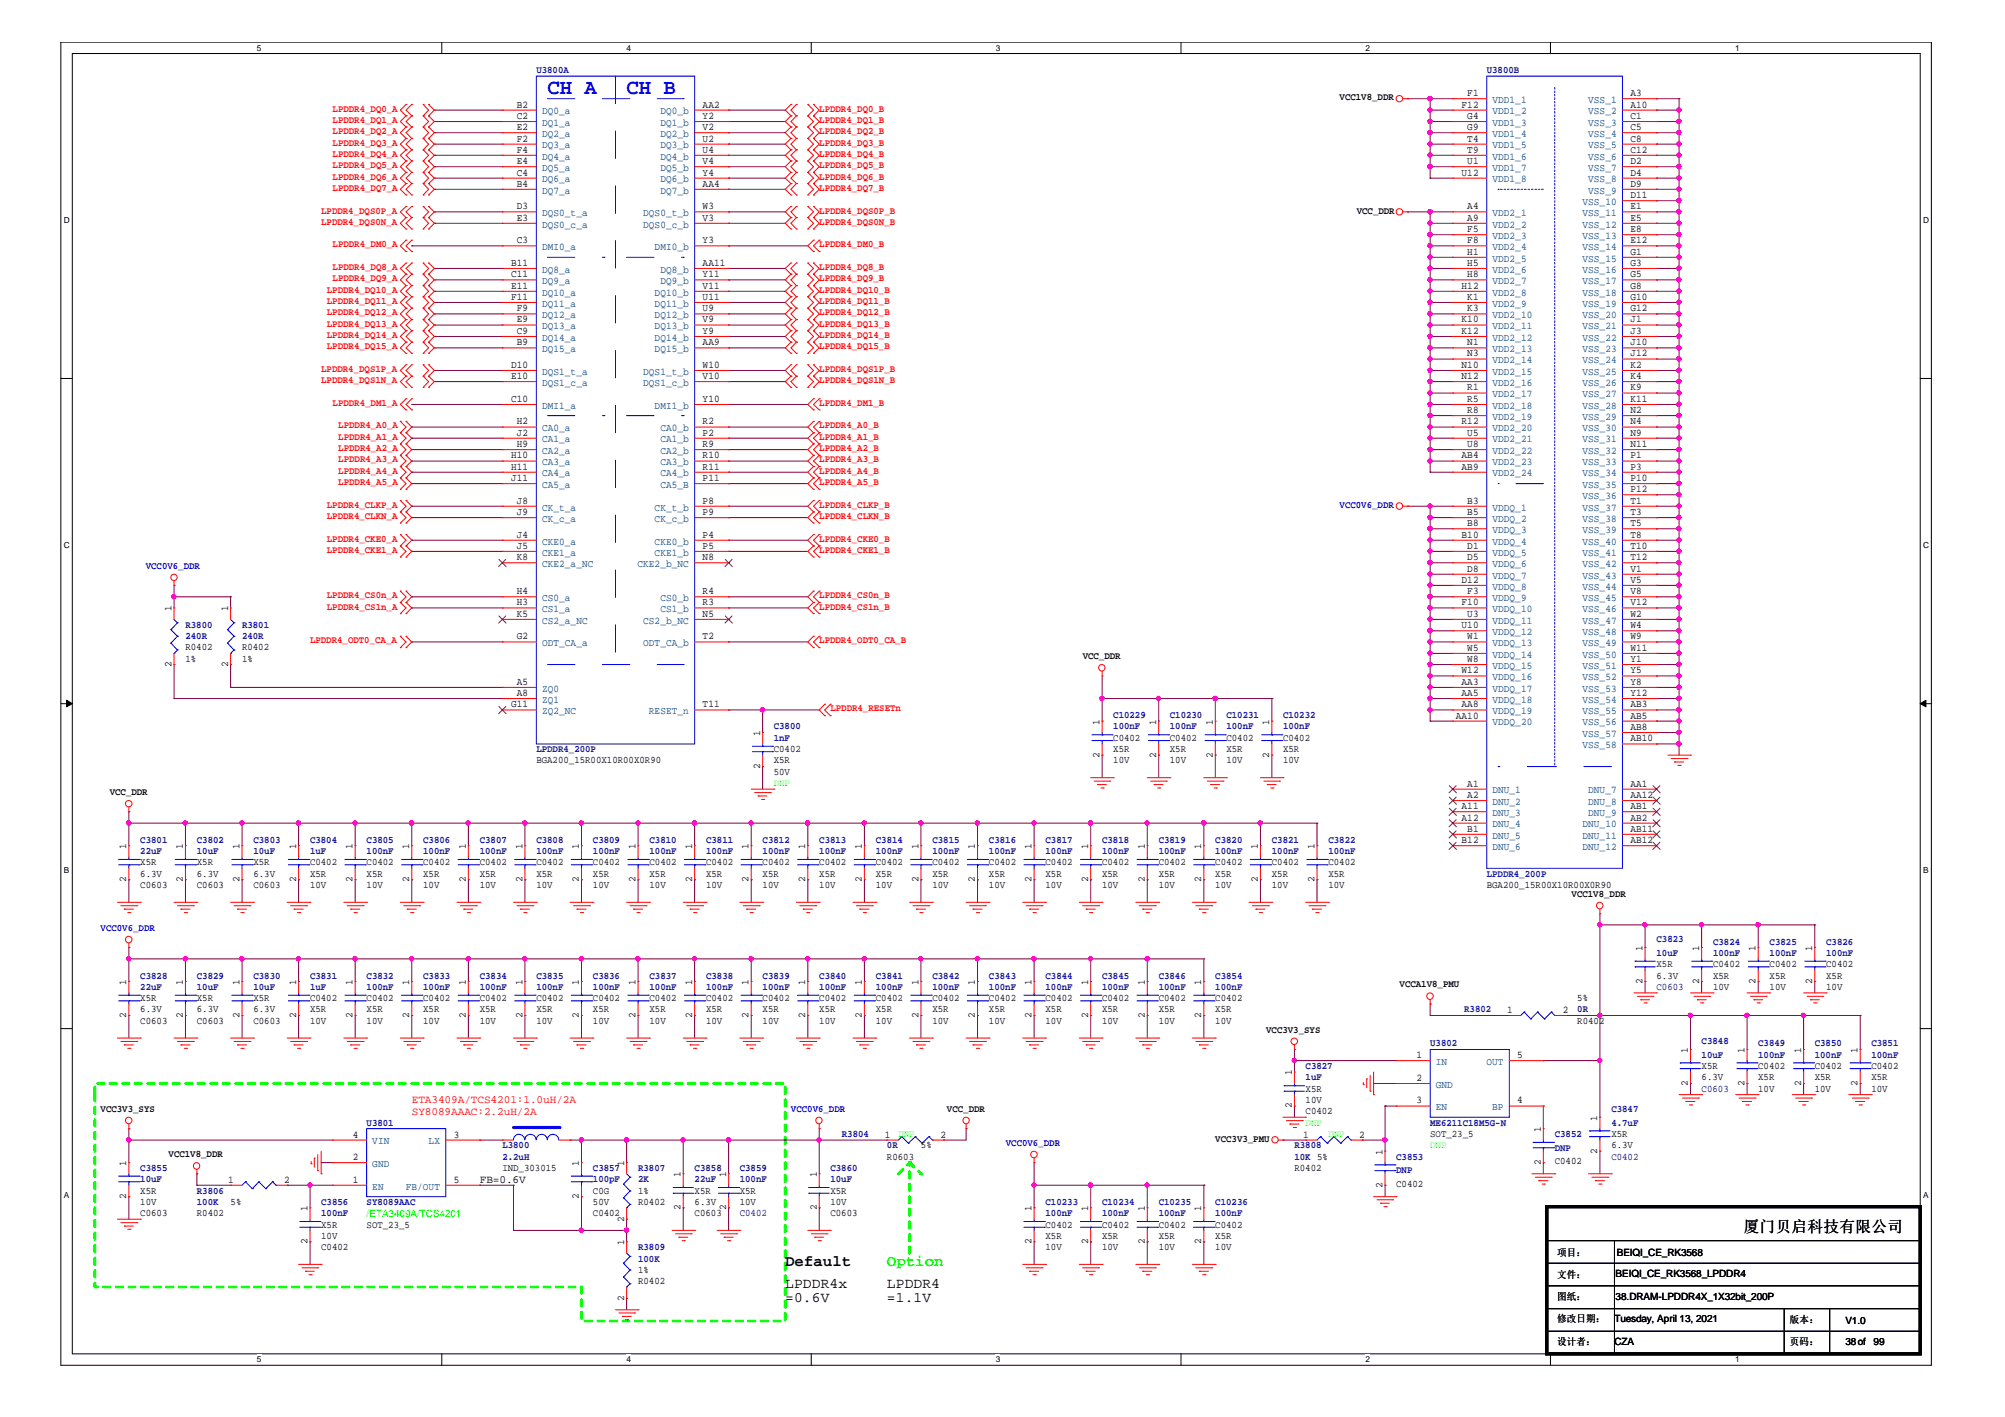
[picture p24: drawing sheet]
<svg xmlns="http://www.w3.org/2000/svg" width="297mm" height="210mm" viewBox="0 0 297 210" stroke-linecap="round" stroke-linejoin="round" font-family="sans-serif">
<defs><g id="words">
<g font-size="3.2" fill="#00f">
<text x="81.1" y="13.9">CH A</text>
<text x="92.8" y="13.9">CH B</text>
</g>
<g font-size="2.3">
<text x="258.3" y="182.4">厦门贝启科技有限公司</text>
<text x="116.3" y="187.6">Default</text>
</g>
<text font-size="2.3" fill="#0f0" x="131.4" y="187.6">Option</text>
<g font-size="2.2">
<text x="116.3" y="190.8">LPDDR4x</text>
<text x="131.4" y="190.8">LPDDR4</text>
<text x="116.3" y="192.9">=0.6V</text>
<text x="131.4" y="192.9">=1.1V</text>
</g>
<g font-size="1.7" fill="#f00">
<text x="61" y="163.5">ETA3409A/TCS4201:1.0uH/2A</text>
<text x="61" y="165.1">SY8089AAAC:2.2uH/2A</text>
</g>
<text font-size="1.7" x="71.1" y="175.2">FB=0.6V</text>
<g font-size="1.5" fill="#000080">
<text x="79.5" y="10.9">U3800A</text>
<text x="220.3" y="10.9">U3800B</text>
<text x="27.5" y="93">R3800</text>
<text x="27.5" y="94.7">240R</text>
<text x="35.9" y="93">R3801</text>
<text x="35.9" y="94.7">240R</text>
<text x="164.9" y="106.4">C10229</text>
<text x="173.3" y="106.4">C10230</text>
<text x="181.7" y="106.4">C10231</text>
<text x="190.1" y="106.4">C10232</text>
<text x="79.5" y="111.4">LPDDR4_200P</text>
<text x="114.6" y="108">C3800</text>
<text x="114.6" y="109.7">1nF</text>
<text x="164.9" y="108">100nF</text>
<text x="173.3" y="108">100nF</text>
<text x="181.7" y="108">100nF</text>
<text x="190.1" y="108">100nF</text>
<text x="20.8" y="124.8">C3801</text>
<text x="29.2" y="124.8">C3802</text>
<text x="37.5" y="124.8">C3803</text>
<text x="45.9" y="124.8">C3804</text>
<text x="54.3" y="124.8">C3805</text>
<text x="62.7" y="124.8">C3806</text>
<text x="71.1" y="124.8">C3807</text>
<text x="79.5" y="124.8">C3808</text>
<text x="87.8" y="124.8">C3809</text>
<text x="96.2" y="124.8">C3810</text>
<text x="104.6" y="124.8">C3811</text>
<text x="113" y="124.8">C3812</text>
<text x="121.4" y="124.8">C3813</text>
<text x="129.8" y="124.8">C3814</text>
<text x="138.1" y="124.8">C3815</text>
<text x="146.5" y="124.8">C3816</text>
<text x="154.9" y="124.8">C3817</text>
<text x="163.3" y="124.8">C3818</text>
<text x="171.7" y="124.8">C3819</text>
<text x="180" y="124.8">C3820</text>
<text x="188.4" y="124.8">C3821</text>
<text x="196.8" y="124.8">C3822</text>
<text x="20.8" y="126.5">22uF</text>
<text x="29.2" y="126.5">10uF</text>
<text x="37.5" y="126.5">10uF</text>
<text x="45.9" y="126.5">1uF</text>
<text x="54.3" y="126.5">100nF</text>
<text x="62.7" y="126.5">100nF</text>
<text x="71.1" y="126.5">100nF</text>
<text x="79.5" y="126.5">100nF</text>
<text x="87.8" y="126.5">100nF</text>
<text x="96.2" y="126.5">100nF</text>
<text x="104.6" y="126.5">100nF</text>
<text x="113" y="126.5">100nF</text>
<text x="121.4" y="126.5">100nF</text>
<text x="129.8" y="126.5">100nF</text>
<text x="138.1" y="126.5">100nF</text>
<text x="146.5" y="126.5">100nF</text>
<text x="154.9" y="126.5">100nF</text>
<text x="163.3" y="126.5">100nF</text>
<text x="171.7" y="126.5">100nF</text>
<text x="180" y="126.5">100nF</text>
<text x="188.4" y="126.5">100nF</text>
<text x="196.8" y="126.5">100nF</text>
<text x="220.3" y="129.9">LPDDR4_200P</text>
<text x="245.4" y="139.6">C3823</text>
<text x="245.4" y="141.6">10uF</text>
<text x="253.8" y="139.9">C3824</text>
<text x="253.8" y="141.6">100nF</text>
<text x="262.2" y="139.9">C3825</text>
<text x="262.2" y="141.6">100nF</text>
<text x="270.6" y="139.9">C3826</text>
<text x="270.6" y="141.6">100nF</text>
<text x="20.8" y="145">C3828</text>
<text x="20.8" y="146.6">22uF</text>
<text x="29.2" y="145">C3829</text>
<text x="29.2" y="146.6">10uF</text>
<text x="37.5" y="145">C3830</text>
<text x="37.5" y="146.6">10uF</text>
<text x="45.9" y="145">C3831</text>
<text x="45.9" y="146.6">1uF</text>
<text x="54.3" y="145">C3832</text>
<text x="54.3" y="146.6">100nF</text>
<text x="62.7" y="145">C3833</text>
<text x="62.7" y="146.6">100nF</text>
<text x="71.1" y="145">C3834</text>
<text x="71.1" y="146.6">100nF</text>
<text x="79.5" y="145">C3835</text>
<text x="79.5" y="146.6">100nF</text>
<text x="87.8" y="145">C3836</text>
<text x="87.8" y="146.6">100nF</text>
<text x="96.2" y="145">C3837</text>
<text x="96.2" y="146.6">100nF</text>
<text x="104.6" y="145">C3838</text>
<text x="104.6" y="146.6">100nF</text>
<text x="113" y="145">C3839</text>
<text x="113" y="146.6">100nF</text>
<text x="121.4" y="145">C3840</text>
<text x="121.4" y="146.6">100nF</text>
<text x="129.8" y="145">C3841</text>
<text x="129.8" y="146.6">100nF</text>
<text x="138.1" y="145">C3842</text>
<text x="138.1" y="146.6">100nF</text>
<text x="146.5" y="145">C3843</text>
<text x="146.5" y="146.6">100nF</text>
<text x="154.9" y="145">C3844</text>
<text x="154.9" y="146.6">100nF</text>
<text x="163.3" y="145">C3845</text>
<text x="163.3" y="146.6">100nF</text>
<text x="171.7" y="145">C3846</text>
<text x="171.7" y="146.6">100nF</text>
<text x="180" y="145">C3854</text>
<text x="180" y="146.6">100nF</text>
<text x="216.9" y="150">R3802</text>
<text x="233.7" y="150">0R</text>
<text x="245.4" y="146.6">C0603</text>
<text x="211.9" y="155">U3802</text>
<text x="252.1" y="154.7">C3848</text>
<text x="260.5" y="155">C3849</text>
<text x="268.9" y="155">C3850</text>
<text x="277.2" y="155">C3851</text>
<text x="193.4" y="158.3">C3827</text>
<text x="193.4" y="160">1uF</text>
<text x="252.1" y="156.7">10uF</text>
<text x="252.1" y="161.7">C0603</text>
<text x="260.5" y="156.7">100nF</text>
<text x="268.9" y="156.7">100nF</text>
<text x="277.2" y="156.7">100nF</text>
<text x="54.3" y="166.7">U3801</text>
<text x="211.9" y="166.7">ME6211C18M5G-N</text>
<text x="238.7" y="164.7">C3847</text>
<text x="238.7" y="166.7">4.7uF</text>
<text x="20.8" y="173.5">C3855</text>
<text x="74.4" y="170.1">L3800</text>
<text x="74.4" y="171.8">2.2uH</text>
<text x="87.8" y="173.5">C3857</text>
<text x="94.5" y="173.5">R3807</text>
<text x="102.9" y="173.5">C3858</text>
<text x="109.6" y="173.5">C3859</text>
<text x="123" y="173.5">C3860</text>
<text x="124.7" y="168.4">R3804</text>
<text x="131.4" y="170.1">0R</text>
<text x="191.8" y="170.1">R3808</text>
<text x="191.8" y="171.8">10K 5%</text>
<text x="206.8" y="171.8">C3853</text>
<text x="206.8" y="173.8">DNP</text>
<text x="230.3" y="168.4">C3852</text>
<text x="230.3" y="170.4">DNP</text>
<text x="238.7" y="171.8">C0402</text>
<text x="20.8" y="175.1">10uF</text>
<text x="29.2" y="176.8">R3806</text>
<text x="29.2" y="178.5">100K</text>
<text x="47.6" y="178.5">C3856</text>
<text x="54.3" y="178.5">SY8089AAC</text>
<text x="87.8" y="175.1">100pF</text>
<text x="94.5" y="175.1">2K</text>
<text x="102.9" y="175.1">22uF</text>
<text x="109.6" y="175.1">100nF</text>
<text x="123" y="175.1">10uF</text>
<text x="154.9" y="178.5">C10233</text>
<text x="163.3" y="178.5">C10234</text>
<text x="171.7" y="178.5">C10235</text>
<text x="180" y="178.5">C10236</text>
<text x="47.6" y="180.1">100nF</text>
<text x="94.5" y="185.2">R3809</text>
<text x="109.6" y="180.1">C0402</text>
<text x="154.9" y="180.1">100nF</text>
<text x="163.3" y="180.1">100nF</text>
<text x="171.7" y="180.1">100nF</text>
<text x="180" y="180.1">100nF</text>
<text x="94.5" y="186.9">100K</text>
</g>
<g font-size="1.5" fill="#f00">
<text x="49.3" y="16.5">LPDDR4_DQ0_A</text>
<text x="121.4" y="16.5">LPDDR4_DQ0_B</text>
<text x="49.3" y="18.2">LPDDR4_DQ1_A</text>
<text x="49.3" y="19.9">LPDDR4_DQ2_A</text>
<text x="49.3" y="21.6">LPDDR4_DQ3_A</text>
<text x="49.3" y="23.3">LPDDR4_DQ4_A</text>
<text x="121.4" y="19.9">LPDDR4_DQ2_B</text>
<text x="121.4" y="21.6">LPDDR4_DQ3_B</text>
<text x="121.4" y="18.2">LPDDR4_DQ1_B</text>
<text x="121.4" y="23.3">LPDDR4_DQ4_B</text>
<text x="49.3" y="28.3">LPDDR4_DQ7_A</text>
<text x="49.3" y="24.9">LPDDR4_DQ5_A</text>
<text x="49.3" y="26.6">LPDDR4_DQ6_A</text>
<text x="121.4" y="26.6">LPDDR4_DQ6_B</text>
<text x="121.4" y="24.9">LPDDR4_DQ5_B</text>
<text x="121.4" y="28.3">LPDDR4_DQ7_B</text>
<text x="47.6" y="31.6">LPDDR4_DQS0P_A</text>
<text x="47.6" y="33.3">LPDDR4_DQS0N_A</text>
<text x="121.4" y="33.3">LPDDR4_DQS0N_B</text>
<text x="121.4" y="31.6">LPDDR4_DQS0P_B</text>
<text x="49.3" y="40">LPDDR4_DQ8_A</text>
<text x="49.3" y="41.7">LPDDR4_DQ9_A</text>
<text x="49.3" y="36.6">LPDDR4_DM0_A</text>
<text x="121.4" y="36.6">LPDDR4_DM0_B</text>
<text x="121.4" y="41.7">LPDDR4_DQ9_B</text>
<text x="121.4" y="40">LPDDR4_DQ8_B</text>
<text x="48.4" y="43.4">LPDDR4_DQ10_A</text>
<text x="48.4" y="45">LPDDR4_DQ11_A</text>
<text x="48.4" y="46.7">LPDDR4_DQ12_A</text>
<text x="121.4" y="45">LPDDR4_DQ11_B</text>
<text x="121.4" y="43.4">LPDDR4_DQ10_B</text>
<text x="121.4" y="46.7">LPDDR4_DQ12_B</text>
<text x="48.4" y="48.4">LPDDR4_DQ13_A</text>
<text x="48.4" y="51.7">LPDDR4_DQ15_A</text>
<text x="48.4" y="50.1">LPDDR4_DQ14_A</text>
<text x="121.4" y="50.1">LPDDR4_DQ14_B</text>
<text x="121.4" y="51.7">LPDDR4_DQ15_B</text>
<text x="121.4" y="48.4">LPDDR4_DQ13_B</text>
<text x="47.6" y="55.1">LPDDR4_DQS1P_A</text>
<text x="47.6" y="56.8">LPDDR4_DQS1N_A</text>
<text x="121.4" y="55.1">LPDDR4_DQS1P_B</text>
<text x="121.4" y="56.8">LPDDR4_DQS1N_B</text>
<text x="49.3" y="60.1">LPDDR4_DM1_A</text>
<text x="50.1" y="65.2">LPDDR4_A1_A</text>
<text x="50.1" y="63.5">LPDDR4_A0_A</text>
<text x="121.4" y="65.2">LPDDR4_A1_B</text>
<text x="121.4" y="63.5">LPDDR4_A0_B</text>
<text x="121.4" y="60.1">LPDDR4_DM1_B</text>
<text x="50.1" y="66.8">LPDDR4_A2_A</text>
<text x="50.1" y="68.5">LPDDR4_A3_A</text>
<text x="50.1" y="70.2">LPDDR4_A4_A</text>
<text x="50.1" y="71.9">LPDDR4_A5_A</text>
<text x="121.4" y="66.8">LPDDR4_A2_B</text>
<text x="121.4" y="68.5">LPDDR4_A3_B</text>
<text x="121.4" y="70.2">LPDDR4_A4_B</text>
<text x="121.4" y="71.9">LPDDR4_A5_B</text>
<text x="48.4" y="76.9">LPDDR4_CLKN_A</text>
<text x="48.4" y="75.2">LPDDR4_CLKP_A</text>
<text x="121.4" y="76.9">LPDDR4_CLKN_B</text>
<text x="121.4" y="75.2">LPDDR4_CLKP_B</text>
<text x="48.4" y="80.2">LPDDR4_CKE0_A</text>
<text x="48.4" y="81.9">LPDDR4_CKE1_A</text>
<text x="121.4" y="80.2">LPDDR4_CKE0_B</text>
<text x="121.4" y="81.9">LPDDR4_CKE1_B</text>
<text x="48.4" y="88.6">LPDDR4_CS0n_A</text>
<text x="121.4" y="88.6">LPDDR4_CS0n_B</text>
<text x="45.9" y="95.3">LPDDR4_ODT0_CA_A</text>
<text x="48.4" y="90.3">LPDDR4_CS1n_A</text>
<text x="121.4" y="95.3">LPDDR4_ODT0_CA_B</text>
<text x="121.4" y="90.3">LPDDR4_CS1n_B</text>
<text x="123" y="105.4">LPDDR4_RESETn</text>
</g>
<g font-size="1.5">
<text x="76.6" y="17.6">C2</text>
<text x="76.6" y="15.9">B2</text>
<text x="104.1" y="15.9">AA2</text>
<text x="104.1" y="17.6">Y2</text>
<text x="198.5" y="14.9">VCC1V8_DDR</text>
<text x="216.5" y="15.9">F12</text>
<text x="217.4" y="14.2">F1</text>
<text x="217.4" y="17.6">G4</text>
<text x="241.6" y="14.2">A3</text>
<text x="241.6" y="15.9">A10</text>
<text x="241.6" y="17.6">C1</text>
<text x="76.6" y="22.6">F4</text>
<text x="76.6" y="21">F2</text>
<text x="76.6" y="19.3">E2</text>
<text x="104.1" y="19.3">V2</text>
<text x="104.1" y="21">U2</text>
<text x="104.1" y="22.6">U4</text>
<text x="217.4" y="19.3">G9</text>
<text x="217.4" y="21">T4</text>
<text x="217.4" y="22.6">T9</text>
<text x="241.6" y="19.3">C5</text>
<text x="241.6" y="21">C8</text>
<text x="241.6" y="22.6">C12</text>
<text x="76.6" y="27.7">B4</text>
<text x="76.6" y="26">C4</text>
<text x="76.6" y="24.3">E4</text>
<text x="104.1" y="24.3">V4</text>
<text x="104.1" y="26">Y4</text>
<text x="104.1" y="27.7">AA4</text>
<text x="216.5" y="26">U12</text>
<text x="217.4" y="24.3">U1</text>
<text x="241.6" y="24.3">D2</text>
<text x="241.6" y="26">D4</text>
<text x="241.6" y="27.7">D9</text>
<text x="241.6" y="29.4">D11</text>
<text x="76.6" y="32.7">E3</text>
<text x="76.6" y="31">D3</text>
<text x="104.1" y="31">W3</text>
<text x="104.1" y="32.7">V3</text>
<text x="201" y="31.6">VCC_DDR</text>
<text x="217.4" y="31">A4</text>
<text x="217.4" y="32.7">A9</text>
<text x="217.4" y="34.4">F5</text>
<text x="241.6" y="31">E1</text>
<text x="241.6" y="32.7">E5</text>
<text x="241.6" y="34.4">E8</text>
<text x="75.7" y="39.4">B11</text>
<text x="75.7" y="41.1">C11</text>
<text x="76.6" y="36">C3</text>
<text x="104.1" y="36">Y3</text>
<text x="104.1" y="41.1">Y11</text>
<text x="104.1" y="39.4">AA11</text>
<text x="217.4" y="36">F8</text>
<text x="217.4" y="37.7">H1</text>
<text x="217.4" y="39.4">H5</text>
<text x="217.4" y="41.1">H8</text>
<text x="241.6" y="36">E12</text>
<text x="241.6" y="37.7">G1</text>
<text x="241.6" y="39.4">G3</text>
<text x="241.6" y="41.1">G5</text>
<text x="75.7" y="42.8">E11</text>
<text x="75.7" y="44.4">F11</text>
<text x="76.6" y="47.8">E9</text>
<text x="76.6" y="46.1">F9</text>
<text x="104.1" y="44.4">U11</text>
<text x="104.1" y="47.8">V9</text>
<text x="104.1" y="46.1">U9</text>
<text x="104.1" y="42.8">V11</text>
<text x="216.5" y="42.8">H12</text>
<text x="216.5" y="47.8">K10</text>
<text x="217.4" y="46.1">K3</text>
<text x="217.4" y="44.4">K1</text>
<text x="241.6" y="47.8">J1</text>
<text x="241.6" y="42.8">G8</text>
<text x="241.6" y="44.4">G10</text>
<text x="241.6" y="46.1">G12</text>
<text x="76.6" y="51.2">B9</text>
<text x="76.6" y="49.5">C9</text>
<text x="104.1" y="49.5">Y9</text>
<text x="104.1" y="51.2">AA9</text>
<text x="216.5" y="49.5">K12</text>
<text x="217.4" y="52.8">N3</text>
<text x="217.4" y="51.2">N1</text>
<text x="241.6" y="51.2">J10</text>
<text x="241.6" y="49.5">J3</text>
<text x="241.6" y="52.8">J12</text>
<text x="75.7" y="59.5">C10</text>
<text x="75.7" y="56.1">E10</text>
<text x="75.7" y="54.5">D10</text>
<text x="104.1" y="59.5">Y10</text>
<text x="104.1" y="54.5">W10</text>
<text x="104.1" y="56.1">V10</text>
<text x="216.5" y="56.1">N12</text>
<text x="216.5" y="54.5">N10</text>
<text x="217.4" y="59.5">R5</text>
<text x="217.4" y="57.8">R1</text>
<text x="241.6" y="54.5">K2</text>
<text x="241.6" y="57.8">K9</text>
<text x="241.6" y="56.1">K4</text>
<text x="241.6" y="59.5">K11</text>
<text x="76.6" y="64.5">J2</text>
<text x="76.6" y="62.9">H2</text>
<text x="104.1" y="62.9">R2</text>
<text x="104.1" y="64.5">P2</text>
<text x="216.5" y="62.9">R12</text>
<text x="217.4" y="61.2">R8</text>
<text x="217.4" y="64.5">U5</text>
<text x="241.6" y="61.2">N2</text>
<text x="241.6" y="64.5">N9</text>
<text x="241.6" y="62.9">N4</text>
<text x="75.7" y="69.6">H11</text>
<text x="75.7" y="67.9">H10</text>
<text x="75.7" y="71.3">J11</text>
<text x="76.6" y="66.2">H9</text>
<text x="104.1" y="66.2">R9</text>
<text x="104.1" y="67.9">R10</text>
<text x="104.1" y="71.3">P11</text>
<text x="104.1" y="69.6">R11</text>
<text x="216.5" y="67.9">AB4</text>
<text x="216.5" y="69.6">AB9</text>
<text x="217.4" y="66.2">U8</text>
<text x="241.6" y="67.9">P1</text>
<text x="241.6" y="66.2">N11</text>
<text x="241.6" y="69.6">P3</text>
<text x="241.6" y="71.3">P10</text>
<text x="76.6" y="76.3">J9</text>
<text x="76.6" y="74.6">J8</text>
<text x="104.1" y="74.6">P8</text>
<text x="104.1" y="76.3">P9</text>
<text x="217.4" y="74.6">B3</text>
<text x="217.4" y="76.3">B5</text>
<text x="217.4" y="77.9">B8</text>
<text x="241.6" y="74.6">T1</text>
<text x="241.6" y="77.9">T5</text>
<text x="241.6" y="76.3">T3</text>
<text x="241.6" y="72.9">P12</text>
<text x="76.6" y="79.6">J4</text>
<text x="76.6" y="81.3">J5</text>
<text x="76.6" y="83">K8</text>
<text x="104.1" y="81.3">P5</text>
<text x="104.1" y="79.6">P4</text>
<text x="104.1" y="83">N8</text>
<text x="216.5" y="79.6">B10</text>
<text x="217.4" y="81.3">D1</text>
<text x="217.4" y="83">D5</text>
<text x="241.6" y="81.3">T10</text>
<text x="241.6" y="79.6">T8</text>
<text x="241.6" y="83">T12</text>
<text x="76.6" y="88">H4</text>
<text x="76.6" y="89.7">H3</text>
<text x="104.1" y="89.7">R3</text>
<text x="104.1" y="88">R4</text>
<text x="216.5" y="86.3">D12</text>
<text x="216.5" y="89.7">F10</text>
<text x="217.4" y="84.7">D8</text>
<text x="217.4" y="88">F3</text>
<text x="241.6" y="84.7">V1</text>
<text x="241.6" y="86.3">V5</text>
<text x="241.6" y="88">V8</text>
<text x="241.6" y="89.7">V12</text>
<text x="25.4" y="90.6" transform="rotate(-90 25.4 90.6)">1</text>
<text x="33.8" y="90.6" transform="rotate(-90 33.8 90.6)">1</text>
<text x="76.6" y="94.7">G2</text>
<text x="76.6" y="91.4">K5</text>
<text x="104.1" y="94.7">T2</text>
<text x="104.1" y="91.4">N5</text>
<text x="216.5" y="93.1">U10</text>
<text x="217.4" y="91.4">U3</text>
<text x="217.4" y="94.7">W1</text>
<text x="241.6" y="91.4">W2</text>
<text x="241.6" y="93.1">W4</text>
<text x="241.6" y="94.7">W9</text>
<text x="25.4" y="98.8" transform="rotate(-90 25.4 98.8)">2</text>
<text x="27.5" y="96.3">R0402</text>
<text x="27.5" y="98">1%</text>
<text x="33.8" y="98.8" transform="rotate(-90 33.8 98.8)">2</text>
<text x="35.9" y="96.3">R0402</text>
<text x="35.9" y="98">1%</text>
<text x="76.6" y="101.4">A5</text>
<text x="160.4" y="97.7">VCC_DDR</text>
<text x="216.5" y="101.4">AA3</text>
<text x="216.5" y="99.8">W12</text>
<text x="217.4" y="98.1">W8</text>
<text x="217.4" y="96.4">W5</text>
<text x="241.6" y="96.4">W11</text>
<text x="241.6" y="98.1">Y1</text>
<text x="241.6" y="99.8">Y5</text>
<text x="241.6" y="101.4">Y8</text>
<text x="75.7" y="104.8">G11</text>
<text x="76.6" y="103.1">A8</text>
<text x="104.1" y="104.8">T11</text>
<text x="162.9" y="107.3" transform="rotate(-90 162.9 107.3)">1</text>
<text x="171.3" y="107.3" transform="rotate(-90 171.3 107.3)">1</text>
<text x="179.7" y="107.3" transform="rotate(-90 179.7 107.3)">1</text>
<text x="188" y="107.3" transform="rotate(-90 188 107.3)">1</text>
<text x="215.7" y="106.4">AA10</text>
<text x="216.5" y="104.8">AA8</text>
<text x="216.5" y="103.1">AA5</text>
<text x="241.6" y="103.1">Y12</text>
<text x="241.6" y="104.8">AB3</text>
<text x="241.6" y="106.4">AB5</text>
<text x="79.5" y="113.1">BGA200_15R00X10R00X0R90</text>
<text x="112.6" y="113.9" transform="rotate(-90 112.6 113.9)">2</text>
<text x="112.6" y="109" transform="rotate(-90 112.6 109)">1</text>
<text x="114.6" y="111.4">C0402</text>
<text x="114.6" y="113.1">X5R</text>
<text x="162.9" y="112.2" transform="rotate(-90 162.9 112.2)">2</text>
<text x="164.9" y="109.7">C0402</text>
<text x="164.9" y="111.4">X5R</text>
<text x="164.9" y="113.1">10V</text>
<text x="171.3" y="112.2" transform="rotate(-90 171.3 112.2)">2</text>
<text x="173.3" y="109.7">C0402</text>
<text x="173.3" y="111.4">X5R</text>
<text x="173.3" y="113.1">10V</text>
<text x="179.7" y="112.2" transform="rotate(-90 179.7 112.2)">2</text>
<text x="181.7" y="109.7">C0402</text>
<text x="181.7" y="111.4">X5R</text>
<text x="181.7" y="113.1">10V</text>
<text x="188" y="112.2" transform="rotate(-90 188 112.2)">2</text>
<text x="190.1" y="109.7">C0402</text>
<text x="190.1" y="111.4">X5R</text>
<text x="190.1" y="113.1">10V</text>
<text x="241.6" y="108.1">AB8</text>
<text x="241.6" y="109.8">AB10</text>
<text x="16.3" y="117.8">VCC_DDR</text>
<text x="114.6" y="114.8">50V</text>
<text x="216.5" y="119.9">A11</text>
<text x="217.4" y="118.2">A2</text>
<text x="217.4" y="116.5">A1</text>
<text x="241.6" y="116.5">AA1</text>
<text x="241.6" y="118.2">AA12</text>
<text x="241.6" y="119.9">AB1</text>
<text x="18.7" y="125.8" transform="rotate(-90 18.7 125.8)">1</text>
<text x="27.1" y="125.8" transform="rotate(-90 27.1 125.8)">1</text>
<text x="35.5" y="125.8" transform="rotate(-90 35.5 125.8)">1</text>
<text x="43.9" y="125.8" transform="rotate(-90 43.9 125.8)">1</text>
<text x="52.2" y="125.8" transform="rotate(-90 52.2 125.8)">1</text>
<text x="60.6" y="125.8" transform="rotate(-90 60.6 125.8)">1</text>
<text x="69" y="125.8" transform="rotate(-90 69 125.8)">1</text>
<text x="77.4" y="125.8" transform="rotate(-90 77.4 125.8)">1</text>
<text x="85.8" y="125.8" transform="rotate(-90 85.8 125.8)">1</text>
<text x="94.1" y="125.8" transform="rotate(-90 94.1 125.8)">1</text>
<text x="102.5" y="125.8" transform="rotate(-90 102.5 125.8)">1</text>
<text x="110.9" y="125.8" transform="rotate(-90 110.9 125.8)">1</text>
<text x="119.3" y="125.8" transform="rotate(-90 119.3 125.8)">1</text>
<text x="127.7" y="125.8" transform="rotate(-90 127.7 125.8)">1</text>
<text x="136.1" y="125.8" transform="rotate(-90 136.1 125.8)">1</text>
<text x="144.4" y="125.8" transform="rotate(-90 144.4 125.8)">1</text>
<text x="152.8" y="125.8" transform="rotate(-90 152.8 125.8)">1</text>
<text x="161.2" y="125.8" transform="rotate(-90 161.2 125.8)">1</text>
<text x="169.6" y="125.8" transform="rotate(-90 169.6 125.8)">1</text>
<text x="178" y="125.8" transform="rotate(-90 178 125.8)">1</text>
<text x="186.4" y="125.8" transform="rotate(-90 186.4 125.8)">1</text>
<text x="194.7" y="125.8" transform="rotate(-90 194.7 125.8)">1</text>
<text x="216.5" y="121.6">A12</text>
<text x="216.5" y="124.9">B12</text>
<text x="217.4" y="123.2">B1</text>
<text x="241.6" y="121.6">AB2</text>
<text x="241.6" y="123.2">AB11</text>
<text x="241.6" y="124.9">AB12</text>
<text x="18.7" y="130.7" transform="rotate(-90 18.7 130.7)">2</text>
<text x="20.8" y="131.5">C0603</text>
<text x="20.8" y="128.2">X5R</text>
<text x="20.8" y="129.9">6.3V</text>
<text x="27.1" y="130.7" transform="rotate(-90 27.1 130.7)">2</text>
<text x="29.2" y="131.5">C0603</text>
<text x="29.2" y="128.2">X5R</text>
<text x="29.2" y="129.9">6.3V</text>
<text x="35.5" y="130.7" transform="rotate(-90 35.5 130.7)">2</text>
<text x="37.5" y="131.5">C0603</text>
<text x="37.5" y="128.2">X5R</text>
<text x="37.5" y="129.9">6.3V</text>
<text x="43.9" y="130.7" transform="rotate(-90 43.9 130.7)">2</text>
<text x="45.9" y="128.2">C0402</text>
<text x="45.9" y="129.9">X5R</text>
<text x="45.9" y="131.5">10V</text>
<text x="52.2" y="130.7" transform="rotate(-90 52.2 130.7)">2</text>
<text x="54.3" y="128.2">C0402</text>
<text x="54.3" y="129.9">X5R</text>
<text x="54.3" y="131.5">10V</text>
<text x="60.6" y="130.7" transform="rotate(-90 60.6 130.7)">2</text>
<text x="62.7" y="128.2">C0402</text>
<text x="62.7" y="129.9">X5R</text>
<text x="62.7" y="131.5">10V</text>
<text x="69" y="130.7" transform="rotate(-90 69 130.7)">2</text>
<text x="71.1" y="128.2">C0402</text>
<text x="71.1" y="129.9">X5R</text>
<text x="71.1" y="131.5">10V</text>
<text x="77.4" y="130.7" transform="rotate(-90 77.4 130.7)">2</text>
<text x="79.5" y="128.2">C0402</text>
<text x="79.5" y="129.9">X5R</text>
<text x="79.5" y="131.5">10V</text>
<text x="85.8" y="130.7" transform="rotate(-90 85.8 130.7)">2</text>
<text x="87.8" y="128.2">C0402</text>
<text x="87.8" y="129.9">X5R</text>
<text x="87.8" y="131.5">10V</text>
<text x="94.1" y="130.7" transform="rotate(-90 94.1 130.7)">2</text>
<text x="96.2" y="128.2">C0402</text>
<text x="96.2" y="129.9">X5R</text>
<text x="96.2" y="131.5">10V</text>
<text x="102.5" y="130.7" transform="rotate(-90 102.5 130.7)">2</text>
<text x="104.6" y="128.2">C0402</text>
<text x="104.6" y="129.9">X5R</text>
<text x="104.6" y="131.5">10V</text>
<text x="110.9" y="130.7" transform="rotate(-90 110.9 130.7)">2</text>
<text x="113" y="128.2">C0402</text>
<text x="113" y="129.9">X5R</text>
<text x="113" y="131.5">10V</text>
<text x="119.3" y="130.7" transform="rotate(-90 119.3 130.7)">2</text>
<text x="121.4" y="128.2">C0402</text>
<text x="121.4" y="129.9">X5R</text>
<text x="121.4" y="131.5">10V</text>
<text x="127.7" y="130.7" transform="rotate(-90 127.7 130.7)">2</text>
<text x="129.8" y="128.2">C0402</text>
<text x="129.8" y="129.9">X5R</text>
<text x="129.8" y="131.5">10V</text>
<text x="136.1" y="130.7" transform="rotate(-90 136.1 130.7)">2</text>
<text x="138.1" y="128.2">C0402</text>
<text x="138.1" y="129.9">X5R</text>
<text x="138.1" y="131.5">10V</text>
<text x="144.4" y="130.7" transform="rotate(-90 144.4 130.7)">2</text>
<text x="146.5" y="128.2">C0402</text>
<text x="146.5" y="129.9">X5R</text>
<text x="146.5" y="131.5">10V</text>
<text x="152.8" y="130.7" transform="rotate(-90 152.8 130.7)">2</text>
<text x="154.9" y="128.2">C0402</text>
<text x="154.9" y="129.9">X5R</text>
<text x="154.9" y="131.5">10V</text>
<text x="161.2" y="130.7" transform="rotate(-90 161.2 130.7)">2</text>
<text x="163.3" y="128.2">C0402</text>
<text x="163.3" y="129.9">X5R</text>
<text x="163.3" y="131.5">10V</text>
<text x="169.6" y="130.7" transform="rotate(-90 169.6 130.7)">2</text>
<text x="171.7" y="128.2">C0402</text>
<text x="171.7" y="129.9">X5R</text>
<text x="171.7" y="131.5">10V</text>
<text x="178" y="130.7" transform="rotate(-90 178 130.7)">2</text>
<text x="180" y="128.2">C0402</text>
<text x="180" y="129.9">X5R</text>
<text x="180" y="131.5">10V</text>
<text x="186.4" y="130.7" transform="rotate(-90 186.4 130.7)">2</text>
<text x="188.4" y="128.2">C0402</text>
<text x="188.4" y="129.9">X5R</text>
<text x="188.4" y="131.5">10V</text>
<text x="194.7" y="130.7" transform="rotate(-90 194.7 130.7)">2</text>
<text x="196.8" y="128.2">C0402</text>
<text x="196.8" y="129.9">X5R</text>
<text x="196.8" y="131.5">10V</text>
<text x="220.3" y="131.5">BGA200_15R00X10R00X0R90</text>
<text x="232.8" y="132.9">VCC1V8_DDR</text>
<text x="243.3" y="140.9" transform="rotate(-90 243.3 140.9)">1</text>
<text x="245.4" y="143.3">X5R</text>
<text x="251.7" y="140.9" transform="rotate(-90 251.7 140.9)">1</text>
<text x="253.8" y="143.3">C0402</text>
<text x="260.1" y="140.9" transform="rotate(-90 260.1 140.9)">1</text>
<text x="262.2" y="143.3">C0402</text>
<text x="268.5" y="140.9" transform="rotate(-90 268.5 140.9)">1</text>
<text x="270.6" y="143.3">C0402</text>
<text x="18.7" y="145.9" transform="rotate(-90 18.7 145.9)">1</text>
<text x="20.8" y="148.3">X5R</text>
<text x="20.8" y="150">6.3V</text>
<text x="27.1" y="145.9" transform="rotate(-90 27.1 145.9)">1</text>
<text x="29.2" y="148.3">X5R</text>
<text x="29.2" y="150">6.3V</text>
<text x="35.5" y="145.9" transform="rotate(-90 35.5 145.9)">1</text>
<text x="37.5" y="148.3">X5R</text>
<text x="37.5" y="150">6.3V</text>
<text x="43.9" y="145.9" transform="rotate(-90 43.9 145.9)">1</text>
<text x="45.9" y="148.3">C0402</text>
<text x="45.9" y="150">X5R</text>
<text x="52.2" y="145.9" transform="rotate(-90 52.2 145.9)">1</text>
<text x="54.3" y="148.3">C0402</text>
<text x="54.3" y="150">X5R</text>
<text x="60.6" y="145.9" transform="rotate(-90 60.6 145.9)">1</text>
<text x="62.7" y="148.3">C0402</text>
<text x="62.7" y="150">X5R</text>
<text x="69" y="145.9" transform="rotate(-90 69 145.9)">1</text>
<text x="71.1" y="148.3">C0402</text>
<text x="71.1" y="150">X5R</text>
<text x="77.4" y="145.9" transform="rotate(-90 77.4 145.9)">1</text>
<text x="79.5" y="148.3">C0402</text>
<text x="79.5" y="150">X5R</text>
<text x="85.8" y="145.9" transform="rotate(-90 85.8 145.9)">1</text>
<text x="87.8" y="148.3">C0402</text>
<text x="87.8" y="150">X5R</text>
<text x="94.1" y="145.9" transform="rotate(-90 94.1 145.9)">1</text>
<text x="96.2" y="148.3">C0402</text>
<text x="96.2" y="150">X5R</text>
<text x="102.5" y="145.9" transform="rotate(-90 102.5 145.9)">1</text>
<text x="104.6" y="148.3">C0402</text>
<text x="104.6" y="150">X5R</text>
<text x="110.9" y="145.9" transform="rotate(-90 110.9 145.9)">1</text>
<text x="113" y="148.3">C0402</text>
<text x="113" y="150">X5R</text>
<text x="119.3" y="145.9" transform="rotate(-90 119.3 145.9)">1</text>
<text x="121.4" y="148.3">C0402</text>
<text x="121.4" y="150">X5R</text>
<text x="127.7" y="145.9" transform="rotate(-90 127.7 145.9)">1</text>
<text x="129.8" y="148.3">C0402</text>
<text x="129.8" y="150">X5R</text>
<text x="136.1" y="145.9" transform="rotate(-90 136.1 145.9)">1</text>
<text x="138.1" y="148.3">C0402</text>
<text x="138.1" y="150">X5R</text>
<text x="144.4" y="145.9" transform="rotate(-90 144.4 145.9)">1</text>
<text x="146.5" y="148.3">C0402</text>
<text x="146.5" y="150">X5R</text>
<text x="152.8" y="145.9" transform="rotate(-90 152.8 145.9)">1</text>
<text x="154.9" y="148.3">C0402</text>
<text x="154.9" y="150">X5R</text>
<text x="161.2" y="145.9" transform="rotate(-90 161.2 145.9)">1</text>
<text x="163.3" y="148.3">C0402</text>
<text x="163.3" y="150">X5R</text>
<text x="169.6" y="145.9" transform="rotate(-90 169.6 145.9)">1</text>
<text x="171.7" y="148.3">C0402</text>
<text x="171.7" y="150">X5R</text>
<text x="178" y="145.9" transform="rotate(-90 178 145.9)">1</text>
<text x="180" y="148.3">C0402</text>
<text x="180" y="150">X5R</text>
<text x="207.3" y="146.3">VCCA1V8_PMU</text>
<text x="233.7" y="148.3">5%</text>
<text x="243.3" y="145.8" transform="rotate(-90 243.3 145.8)">2</text>
<text x="245.4" y="145">6.3V</text>
<text x="251.7" y="145.8" transform="rotate(-90 251.7 145.8)">2</text>
<text x="253.8" y="145">X5R</text>
<text x="253.8" y="146.6">10V</text>
<text x="260.1" y="145.8" transform="rotate(-90 260.1 145.8)">2</text>
<text x="262.2" y="145">X5R</text>
<text x="262.2" y="146.6">10V</text>
<text x="268.5" y="145.8" transform="rotate(-90 268.5 145.8)">2</text>
<text x="270.6" y="145">X5R</text>
<text x="270.6" y="146.6">10V</text>
<text x="18.7" y="150.8" transform="rotate(-90 18.7 150.8)">2</text>
<text x="20.8" y="151.7">C0603</text>
<text x="27.1" y="150.8" transform="rotate(-90 27.1 150.8)">2</text>
<text x="29.2" y="151.7">C0603</text>
<text x="35.5" y="150.8" transform="rotate(-90 35.5 150.8)">2</text>
<text x="37.5" y="151.7">C0603</text>
<text x="43.9" y="150.8" transform="rotate(-90 43.9 150.8)">2</text>
<text x="45.9" y="151.7">10V</text>
<text x="52.2" y="150.8" transform="rotate(-90 52.2 150.8)">2</text>
<text x="54.3" y="151.7">10V</text>
<text x="60.6" y="150.8" transform="rotate(-90 60.6 150.8)">2</text>
<text x="62.7" y="151.7">10V</text>
<text x="69" y="150.8" transform="rotate(-90 69 150.8)">2</text>
<text x="71.1" y="151.7">10V</text>
<text x="77.4" y="150.8" transform="rotate(-90 77.4 150.8)">2</text>
<text x="79.5" y="151.7">10V</text>
<text x="85.8" y="150.8" transform="rotate(-90 85.8 150.8)">2</text>
<text x="87.8" y="151.7">10V</text>
<text x="94.1" y="150.8" transform="rotate(-90 94.1 150.8)">2</text>
<text x="96.2" y="151.7">10V</text>
<text x="102.5" y="150.8" transform="rotate(-90 102.5 150.8)">2</text>
<text x="104.6" y="151.7">10V</text>
<text x="110.9" y="150.8" transform="rotate(-90 110.9 150.8)">2</text>
<text x="113" y="151.7">10V</text>
<text x="119.3" y="150.8" transform="rotate(-90 119.3 150.8)">2</text>
<text x="121.4" y="151.7">10V</text>
<text x="127.7" y="150.8" transform="rotate(-90 127.7 150.8)">2</text>
<text x="129.8" y="151.7">10V</text>
<text x="136.1" y="150.8" transform="rotate(-90 136.1 150.8)">2</text>
<text x="138.1" y="151.7">10V</text>
<text x="144.4" y="150.8" transform="rotate(-90 144.4 150.8)">2</text>
<text x="146.5" y="151.7">10V</text>
<text x="152.8" y="150.8" transform="rotate(-90 152.8 150.8)">2</text>
<text x="154.9" y="151.7">10V</text>
<text x="161.2" y="150.8" transform="rotate(-90 161.2 150.8)">2</text>
<text x="163.3" y="151.7">10V</text>
<text x="169.6" y="150.8" transform="rotate(-90 169.6 150.8)">2</text>
<text x="171.7" y="151.7">10V</text>
<text x="178" y="150.8" transform="rotate(-90 178 150.8)">2</text>
<text x="180" y="151.7">10V</text>
<text x="187.6" y="153">VCC3V3_SYS</text>
<text x="223.3" y="150">1</text>
<text x="231.5" y="150">2</text>
<text x="233.7" y="151.7">R0402</text>
<text x="250.1" y="155.9" transform="rotate(-90 250.1 155.9)">1</text>
<text x="258.4" y="155.9" transform="rotate(-90 258.4 155.9)">1</text>
<text x="266.8" y="155.9" transform="rotate(-90 266.8 155.9)">1</text>
<text x="275.2" y="155.9" transform="rotate(-90 275.2 155.9)">1</text>
<text x="191.4" y="159.3" transform="rotate(-90 191.4 159.3)">1</text>
<text x="193.4" y="161.7">X5R</text>
<text x="209.8" y="156.7">1</text>
<text x="209.8" y="160.1">2</text>
<text x="224.8" y="156.7">5</text>
<text x="250.1" y="160.8" transform="rotate(-90 250.1 160.8)">2</text>
<text x="252.1" y="158.3">X5R</text>
<text x="252.1" y="160">6.3V</text>
<text x="258.4" y="160.8" transform="rotate(-90 258.4 160.8)">2</text>
<text x="260.5" y="158.3">C0402</text>
<text x="260.5" y="160">X5R</text>
<text x="260.5" y="161.7">10V</text>
<text x="266.8" y="160.8" transform="rotate(-90 266.8 160.8)">2</text>
<text x="268.9" y="158.3">C0402</text>
<text x="268.9" y="160">X5R</text>
<text x="268.9" y="161.7">10V</text>
<text x="275.2" y="160.8" transform="rotate(-90 275.2 160.8)">2</text>
<text x="277.2" y="158.3">C0402</text>
<text x="277.2" y="160">X5R</text>
<text x="277.2" y="161.7">10V</text>
<text x="14.9" y="164.7">VCC3V3_SYS</text>
<text x="140.3" y="164.7">VCC_DDR</text>
<text x="191.4" y="164.2" transform="rotate(-90 191.4 164.2)">2</text>
<text x="193.4" y="165.1">C0402</text>
<text x="193.4" y="163.4">10V</text>
<text x="209.8" y="163.5">3</text>
<text x="224.8" y="163.5">4</text>
<text x="228.3" y="167.7" transform="rotate(-90 228.3 167.7)">1</text>
<text x="236.6" y="166" transform="rotate(-90 236.6 166)">1</text>
<text x="18.7" y="172.7" transform="rotate(-90 18.7 172.7)">1</text>
<text x="25" y="171.4">VCC1V8_DDR</text>
<text x="52.3" y="171.8">2</text>
<text x="52.3" y="168.5">4</text>
<text x="67.2" y="168.5">3</text>
<text x="74.4" y="173.5">IND_303015</text>
<text x="85.8" y="172.7" transform="rotate(-90 85.8 172.7)">1</text>
<text x="92.5" y="172.7" transform="rotate(-90 92.5 172.7)">1</text>
<text x="131.1" y="168.5">1</text>
<text x="131.4" y="171.8">R0603</text>
<text x="136.4" y="170.1">5%</text>
<text x="139.3" y="168.5">2</text>
<text x="180" y="169.1">VCC3V3_PMU</text>
<text x="191.8" y="173.5">R0402</text>
<text x="193.1" y="168.5">1</text>
<text x="201.3" y="168.5">2</text>
<text x="204.8" y="171" transform="rotate(-90 204.8 171)">1</text>
<text x="211.9" y="168.4">SOT_23_5</text>
<text x="228.3" y="172.6" transform="rotate(-90 228.3 172.6)">2</text>
<text x="230.3" y="172.4">C0402</text>
<text x="236.6" y="170.9" transform="rotate(-90 236.6 170.9)">2</text>
<text x="238.7" y="168.4">X5R</text>
<text x="238.7" y="170.1">6.3V</text>
<text x="18.7" y="177.6" transform="rotate(-90 18.7 177.6)">2</text>
<text x="20.8" y="176.8">X5R</text>
<text x="20.8" y="178.5">10V</text>
<text x="33.8" y="175.2">1</text>
<text x="34.2" y="178.5">5%</text>
<text x="42.1" y="175.2">2</text>
<text x="45.6" y="179.4" transform="rotate(-90 45.6 179.4)">1</text>
<text x="52.3" y="175.2">1</text>
<text x="67.2" y="175.2">5</text>
<text x="85.8" y="177.6" transform="rotate(-90 85.8 177.6)">2</text>
<text x="87.8" y="176.8">C0G</text>
<text x="87.8" y="178.5">50V</text>
<text x="94.5" y="178.5">R0402</text>
<text x="94.5" y="176.8">1%</text>
<text x="100.8" y="179.3" transform="rotate(-90 100.8 179.3)">2</text>
<text x="100.8" y="174.4" transform="rotate(-90 100.8 174.4)">1</text>
<text x="102.9" y="176.8">X5R</text>
<text x="102.9" y="178.5">6.3V</text>
<text x="107.6" y="179.3" transform="rotate(-90 107.6 179.3)">2</text>
<text x="107.6" y="174.4" transform="rotate(-90 107.6 174.4)">1</text>
<text x="109.6" y="176.8">X5R</text>
<text x="109.6" y="178.5">10V</text>
<text x="121" y="179.3" transform="rotate(-90 121 179.3)">2</text>
<text x="121" y="174.4" transform="rotate(-90 121 174.4)">1</text>
<text x="123" y="176.8">X5R</text>
<text x="123" y="178.5">10V</text>
<text x="152.8" y="179.4" transform="rotate(-90 152.8 179.4)">1</text>
<text x="161.2" y="179.4" transform="rotate(-90 161.2 179.4)">1</text>
<text x="169.6" y="179.4" transform="rotate(-90 169.6 179.4)">1</text>
<text x="178" y="179.4" transform="rotate(-90 178 179.4)">1</text>
<text x="204.8" y="175.9" transform="rotate(-90 204.8 175.9)">2</text>
<text x="206.8" y="175.8">C0402</text>
<text x="20.8" y="180.1">C0603</text>
<text x="29.2" y="180.1">R0402</text>
<text x="45.6" y="184.3" transform="rotate(-90 45.6 184.3)">2</text>
<text x="47.6" y="185.2">C0402</text>
<text x="47.6" y="181.8">X5R</text>
<text x="47.6" y="183.5">10V</text>
<text x="54.3" y="181.8">SOT_23_5</text>
<text x="87.8" y="180.1">C0402</text>
<text x="92.5" y="184.5" transform="rotate(-90 92.5 184.5)">1</text>
<text x="92.5" y="180.9" transform="rotate(-90 92.5 180.9)">2</text>
<text x="102.9" y="180.1">C0603</text>
<text x="123" y="180.1">C0603</text>
<text x="152.8" y="184.3" transform="rotate(-90 152.8 184.3)">2</text>
<text x="154.9" y="181.8">C0402</text>
<text x="154.9" y="183.5">X5R</text>
<text x="154.9" y="185.2">10V</text>
<text x="161.2" y="184.3" transform="rotate(-90 161.2 184.3)">2</text>
<text x="163.3" y="181.8">C0402</text>
<text x="163.3" y="183.5">X5R</text>
<text x="163.3" y="185.2">10V</text>
<text x="169.6" y="184.3" transform="rotate(-90 169.6 184.3)">2</text>
<text x="171.7" y="181.8">C0402</text>
<text x="171.7" y="183.5">X5R</text>
<text x="171.7" y="185.2">10V</text>
<text x="178" y="184.3" transform="rotate(-90 178 184.3)">2</text>
<text x="180" y="181.8">C0402</text>
<text x="180" y="183.5">X5R</text>
<text x="180" y="185.2">10V</text>
<text x="230.7" y="186">项目：</text>
<text x="239.5" y="186">BEIQI_CE_RK3568</text>
<text x="94.5" y="190.2">R0402</text>
<text x="94.5" y="188.5">1%</text>
<text x="230.7" y="189.3">文件：</text>
<text x="239.4" y="189.2">BEIQI_CE_RK3568_LPDDR4</text>
<text x="92.5" y="192.7" transform="rotate(-90 92.5 192.7)">2</text>
<text x="230.7" y="195.8">修改日期：</text>
<text x="230.7" y="192.5">图纸：</text>
<text x="239.2" y="195.8">Tuesday, April 13, 2021</text>
<text x="239.4" y="192.5">38.DRAM-LPDDR4X_1X32bit_200P</text>
<text x="265.2" y="196">版本：</text>
<text x="273.4" y="196.2">V1.0</text>
<text x="230.7" y="199.2">设计者：</text>
<text x="239.2" y="199.2">CZA</text>
<text x="265.2" y="199.2">页码：</text>
<text x="273.4" y="199.2">38of</text>
<text x="277.6" y="199.2">99</text>
</g>
<g font-size="1.5" fill="#004080">
<text x="80.3" y="16.9">DQ0_a</text>
<text x="97.8" y="16.9">DQ0_b</text>
<text x="221.1" y="15.3">VDD1_1</text>
<text x="221.1" y="16.9">VDD1_2</text>
<text x="235.3" y="15.3">VSS_1</text>
<text x="235.3" y="16.9">VSS_2</text>
<text x="80.3" y="23.6">DQ4_a</text>
<text x="80.3" y="22">DQ3_a</text>
<text x="80.3" y="20.3">DQ2_a</text>
<text x="80.3" y="18.6">DQ1_a</text>
<text x="97.8" y="18.6">DQ1_b</text>
<text x="97.8" y="20.3">DQ2_b</text>
<text x="97.8" y="22">DQ3_b</text>
<text x="97.8" y="23.6">DQ4_b</text>
<text x="221.1" y="18.6">VDD1_3</text>
<text x="221.1" y="20.3">VDD1_4</text>
<text x="221.1" y="22">VDD1_5</text>
<text x="221.1" y="23.6">VDD1_6</text>
<text x="235.3" y="18.6">VSS_3</text>
<text x="235.3" y="20.3">VSS_4</text>
<text x="235.3" y="22">VSS_5</text>
<text x="235.3" y="23.6">VSS_6</text>
<text x="80.3" y="28.7">DQ7_a</text>
<text x="80.3" y="27">DQ6_a</text>
<text x="80.3" y="25.3">DQ5_a</text>
<text x="97.8" y="25.3">DQ5_b</text>
<text x="97.8" y="27">DQ6_b</text>
<text x="97.8" y="28.7">DQ7_b</text>
<text x="221.1" y="25.3">VDD1_7</text>
<text x="221.1" y="27">VDD1_8</text>
<text x="235.3" y="25.3">VSS_7</text>
<text x="235.3" y="27">VSS_8</text>
<text x="235.3" y="28.7">VSS_9</text>
<text x="80.3" y="33.7">DQS0_c_a</text>
<text x="80.3" y="32">DQS0_t_a</text>
<text x="95.3" y="32">DQS0_t_b</text>
<text x="95.3" y="33.7">DQS0_c_b</text>
<text x="221.1" y="32">VDD2_1</text>
<text x="221.1" y="33.7">VDD2_2</text>
<text x="221.1" y="35.4">VDD2_3</text>
<text x="234.4" y="30.4">VSS_10</text>
<text x="234.4" y="32">VSS_11</text>
<text x="234.4" y="33.7">VSS_12</text>
<text x="234.4" y="35.4">VSS_13</text>
<text x="80.3" y="40.4">DQ8_a</text>
<text x="80.3" y="37.1">DMI0_a</text>
<text x="97" y="37.1">DMI0_b</text>
<text x="97.8" y="40.4">DQ8_b</text>
<text x="221.1" y="37.1">VDD2_4</text>
<text x="221.1" y="38.7">VDD2_5</text>
<text x="221.1" y="40.4">VDD2_6</text>
<text x="234.4" y="37.1">VSS_14</text>
<text x="234.4" y="38.7">VSS_15</text>
<text x="234.4" y="40.4">VSS_16</text>
<text x="80.3" y="43.8">DQ10_a</text>
<text x="80.3" y="47.1">DQ12_a</text>
<text x="80.3" y="45.4">DQ11_a</text>
<text x="80.3" y="42.1">DQ9_a</text>
<text x="97" y="45.4">DQ11_b</text>
<text x="97" y="47.1">DQ12_b</text>
<text x="97" y="43.8">DQ10_b</text>
<text x="97.8" y="42.1">DQ9_b</text>
<text x="221.1" y="43.8">VDD2_8</text>
<text x="221.1" y="47.1">VDD2_10</text>
<text x="221.1" y="42.1">VDD2_7</text>
<text x="221.1" y="45.4">VDD2_9</text>
<text x="234.4" y="42.1">VSS_17</text>
<text x="234.4" y="43.8">VSS_18</text>
<text x="234.4" y="45.4">VSS_19</text>
<text x="234.4" y="47.1">VSS_20</text>
<text x="80.3" y="52.2">DQ15_a</text>
<text x="80.3" y="48.8">DQ13_a</text>
<text x="80.3" y="50.5">DQ14_a</text>
<text x="97" y="50.5">DQ14_b</text>
<text x="97" y="52.2">DQ15_b</text>
<text x="97" y="48.8">DQ13_b</text>
<text x="221.1" y="50.5">VDD2_12</text>
<text x="221.1" y="53.8">VDD2_14</text>
<text x="221.1" y="48.8">VDD2_11</text>
<text x="221.1" y="52.2">VDD2_13</text>
<text x="234.4" y="48.8">VSS_21</text>
<text x="234.4" y="52.2">VSS_23</text>
<text x="234.4" y="50.5">VSS_22</text>
<text x="234.4" y="53.8">VSS_24</text>
<text x="80.3" y="57.2">DQS1_c_a</text>
<text x="80.3" y="55.5">DQS1_t_a</text>
<text x="95.3" y="55.5">DQS1_t_b</text>
<text x="95.3" y="57.2">DQS1_c_b</text>
<text x="221.1" y="57.2">VDD2_16</text>
<text x="221.1" y="55.5">VDD2_15</text>
<text x="221.1" y="58.9">VDD2_17</text>
<text x="234.4" y="55.5">VSS_25</text>
<text x="234.4" y="58.9">VSS_27</text>
<text x="234.4" y="57.2">VSS_26</text>
<text x="80.3" y="60.6">DMI1_a</text>
<text x="80.3" y="65.5">CA1_a</text>
<text x="80.3" y="63.9">CA0_a</text>
<text x="97" y="60.6">DMI1_b</text>
<text x="97.8" y="63.9">CA0_b</text>
<text x="97.8" y="65.5">CA1_b</text>
<text x="221.1" y="60.6">VDD2_18</text>
<text x="221.1" y="62.2">VDD2_19</text>
<text x="221.1" y="63.9">VDD2_20</text>
<text x="221.1" y="65.5">VDD2_21</text>
<text x="234.4" y="62.2">VSS_29</text>
<text x="234.4" y="65.5">VSS_31</text>
<text x="234.4" y="60.6">VSS_28</text>
<text x="234.4" y="63.9">VSS_30</text>
<text x="80.3" y="70.6">CA4_a</text>
<text x="80.3" y="68.9">CA3_a</text>
<text x="80.3" y="67.2">CA2_a</text>
<text x="97.8" y="67.2">CA2_b</text>
<text x="97.8" y="68.9">CA3_b</text>
<text x="97.8" y="70.6">CA4_b</text>
<text x="221.1" y="67.2">VDD2_22</text>
<text x="221.1" y="68.9">VDD2_23</text>
<text x="221.1" y="70.6">VDD2_24</text>
<text x="234.4" y="68.9">VSS_33</text>
<text x="234.4" y="67.2">VSS_32</text>
<text x="234.4" y="70.6">VSS_34</text>
<text x="80.3" y="72.3">CA5_a</text>
<text x="80.3" y="77.3">CK_c_a</text>
<text x="80.3" y="75.6">CK_t_a</text>
<text x="97" y="75.6">CK_t_b</text>
<text x="97" y="77.3">CK_c_b</text>
<text x="97.8" y="72.3">CA5_B</text>
<text x="221.1" y="75.6">VDDQ_1</text>
<text x="221.1" y="77.3">VDDQ_2</text>
<text x="234.4" y="75.6">VSS_37</text>
<text x="234.4" y="77.3">VSS_38</text>
<text x="234.4" y="72.3">VSS_35</text>
<text x="234.4" y="73.9">VSS_36</text>
<text x="80.3" y="80.7">CKE0_a</text>
<text x="80.3" y="82.3">CKE1_a</text>
<text x="97" y="82.3">CKE1_b</text>
<text x="97" y="80.7">CKE0_b</text>
<text x="221.1" y="79">VDDQ_3</text>
<text x="221.1" y="80.7">VDDQ_4</text>
<text x="221.1" y="82.3">VDDQ_5</text>
<text x="234.4" y="79">VSS_39</text>
<text x="234.4" y="82.3">VSS_41</text>
<text x="234.4" y="80.7">VSS_40</text>
<text x="80.3" y="89">CS0_a</text>
<text x="80.3" y="84">CKE2_a_NC</text>
<text x="94.4" y="84">CKE2_b_NC</text>
<text x="97.8" y="89">CS0_b</text>
<text x="221.1" y="84">VDDQ_6</text>
<text x="221.1" y="85.7">VDDQ_7</text>
<text x="221.1" y="87.3">VDDQ_8</text>
<text x="221.1" y="89">VDDQ_9</text>
<text x="234.4" y="85.7">VSS_43</text>
<text x="234.4" y="87.3">VSS_44</text>
<text x="234.4" y="89">VSS_45</text>
<text x="234.4" y="84">VSS_42</text>
<text x="80.3" y="90.7">CS1_a</text>
<text x="80.3" y="95.7">ODT_CA_a</text>
<text x="80.3" y="92.4">CS2_a_NC</text>
<text x="95.3" y="95.7">ODT_CA_b</text>
<text x="95.3" y="92.4">CS2_b_NC</text>
<text x="97.8" y="90.7">CS1_b</text>
<text x="221.1" y="92.4">VDDQ_11</text>
<text x="221.1" y="95.7">VDDQ_13</text>
<text x="221.1" y="90.7">VDDQ_10</text>
<text x="221.1" y="94.1">VDDQ_12</text>
<text x="234.4" y="90.7">VSS_46</text>
<text x="234.4" y="92.4">VSS_47</text>
<text x="234.4" y="94.1">VSS_48</text>
<text x="234.4" y="95.7">VSS_49</text>
<text x="221.1" y="99.1">VDDQ_15</text>
<text x="221.1" y="97.4">VDDQ_14</text>
<text x="221.1" y="100.8">VDDQ_16</text>
<text x="234.4" y="97.4">VSS_50</text>
<text x="234.4" y="99.1">VSS_51</text>
<text x="234.4" y="100.8">VSS_52</text>
<text x="80.3" y="104.1">ZQ1</text>
<text x="80.3" y="102.5">ZQ0</text>
<text x="80.3" y="105.8">ZQ2_NC</text>
<text x="96.1" y="105.8">RESET_n</text>
<text x="221.1" y="102.5">VDDQ_17</text>
<text x="221.1" y="105.8">VDDQ_19</text>
<text x="221.1" y="104.1">VDDQ_18</text>
<text x="221.1" y="107.5">VDDQ_20</text>
<text x="234.4" y="102.5">VSS_53</text>
<text x="234.4" y="104.1">VSS_54</text>
<text x="234.4" y="105.8">VSS_55</text>
<text x="234.4" y="107.5">VSS_56</text>
<text x="234.4" y="109.1">VSS_57</text>
<text x="234.4" y="110.8">VSS_58</text>
<text x="221.1" y="119.2">DNU_2</text>
<text x="221.1" y="117.5">DNU_1</text>
<text x="235.3" y="117.5">DNU_7</text>
<text x="235.3" y="119.2">DNU_8</text>
<text x="221.1" y="120.9">DNU_3</text>
<text x="221.1" y="122.6">DNU_4</text>
<text x="221.1" y="124.2">DNU_5</text>
<text x="221.1" y="125.9">DNU_6</text>
<text x="234.4" y="122.6">DNU_10</text>
<text x="234.4" y="124.2">DNU_11</text>
<text x="234.4" y="125.9">DNU_12</text>
<text x="235.3" y="120.9">DNU_9</text>
<text x="212.7" y="157.7">IN</text>
<text x="212.7" y="161.1">GND</text>
<text x="220.2" y="157.7">OUT</text>
<text x="212.7" y="164.5">EN</text>
<text x="221.1" y="164.5">BP</text>
<text x="55.2" y="172.9">GND</text>
<text x="55.2" y="169.5">VIN</text>
<text x="63.5" y="169.5">LX</text>
<text x="55.2" y="176.2">EN</text>
<text x="60.1" y="176.2">FB/OUT</text>
</g>
<g font-size="1.5" fill="#00f">
<text x="198.5" y="75.2">VCC0V6_DDR</text>
<text x="21.6" y="84.3">VCC0V6_DDR</text>
<text x="14.9" y="137.9">VCC0V6_DDR</text>
<text x="117.2" y="164.7">VCC0V6_DDR</text>
<text x="149" y="169.8">VCC0V6_DDR</text>
</g>
<g font-size="1.5" fill="#0f0">
<text x="114.6" y="116.4">DNP</text>
<text x="193.4" y="166.7">DNP</text>
<text x="133.1" y="168.4">DNP</text>
<text x="196.8" y="168.4">DNP</text>
<text x="211.9" y="170.1">DNP</text>
<text x="54.3" y="180.3">/ETA3409A/TCS4201</text>
</g>
<g font-size="1.2">
<text x="38.1" y="7.5">5</text>
<text x="92.8" y="7.5">4</text>
<text x="147.5" y="7.5">3</text>
<text x="202.3" y="7.5">2</text>
<text x="257" y="7.5">1</text>
<text x="9.4" y="33.1">D</text>
<text x="284.9" y="33.1">D</text>
<text x="9.4" y="81.2">C</text>
<text x="284.9" y="81.2">C</text>
<text x="9.4" y="129.4">B</text>
<text x="284.9" y="129.4">B</text>
<text x="9.4" y="177.5">A</text>
<text x="284.9" y="177.5">A</text>
<text x="38.1" y="201.8">5</text>
<text x="92.8" y="201.8">4</text>
<text x="147.5" y="201.8">3</text>
<text x="202.3" y="201.8">2</text>
<text x="257" y="201.8">1</text>
</g>
</g></defs>
<path d="M9 6.2h277.1v196h-277.1zM10.7 7.9h273.8v192.6h-273.8z" fill="none" stroke="#000" stroke-width=".15"/>
<g fill="#fff">
<path d="M38.1 6.4h.6v1.4h-.6z"/>
<path d="M38.1 200.7h.6v1.4h-.6z"/>
</g>
<path d="M65.4 6.2v1.7M65.4 200.5v1.7" fill="none" stroke="#000" stroke-width=".15"/>
<g fill="#fff">
<path d="M92.8 6.4h.6v1.4h-.6z"/>
<path d="M92.8 200.7h.6v1.4h-.6z"/>
</g>
<path d="M120.2 6.2v1.7M120.2 200.5v1.7" fill="none" stroke="#000" stroke-width=".15"/>
<g fill="#fff">
<path d="M147.5 6.4h.7v1.4h-.7z"/>
<path d="M147.5 200.7h.7v1.4h-.7z"/>
</g>
<path d="M175 6.2v1.7M175 200.5v1.7" fill="none" stroke="#000" stroke-width=".15"/>
<g fill="#fff">
<path d="M202.3 6.4h.6v1.4h-.6z"/>
<path d="M202.3 200.7h.6v1.4h-.6z"/>
</g>
<path d="M229.7 6.2v1.7M229.7 200.5v1.7" fill="none" stroke="#000" stroke-width=".15"/>
<g fill="#fff">
<path d="M257 6.4h.7v1.4h-.7z"/>
<path d="M257 200.7h.7v1.4h-.7z"/>
<path d="M9.4 31.9h.9v1.4h-.9z"/>
<path d="M284.9 31.9h.9v1.4h-.9z"/>
<path d="M9.4 80.1h.9v1.4h-.9z"/>
<path d="M284.9 80.1h.9v1.4h-.9z"/>
</g>
<path d="M9 56.1h1.7M284.5 56.1h1.7" fill="none" stroke="#000" stroke-width=".15"/>
<g fill="#fff">
<path d="M9.4 128.2h.8v1.4h-.8z"/>
<path d="M284.9 128.2h.8v1.4h-.8z"/>
</g>
<path d="M9 104.2h1.7M284.5 104.2h1.7" fill="none" stroke="#000" stroke-width=".15"/>
<g fill="#000" stroke="#000" stroke-width=".15">
<path d="M9.9 103.7l.8 .5-.8 .5z" fill-rule="evenodd"/>
<path d="M284.5 104.2l.8-.5v1z" fill-rule="evenodd"/>
</g>
<g fill="#fff">
<path d="M9.4 176.4h.8v1.4h-.8z"/>
<path d="M284.9 176.4h.8v1.4h-.8z"/>
</g>
<path d="M9 152.4h1.7M284.5 152.4h1.7" fill="none" stroke="#000" stroke-width=".15"/>
<path d="M134.7 185.6v-13.4" fill="none" stroke="#0f0" stroke-width=".47" stroke-dasharray=".9 .9"/>
<circle cx="134.7" cy="172.2" r=".23" fill="#0f0" stroke-dasharray=".9 .9"/>
<path d="M133.1 173.9l1.6-1.7" fill="none" stroke="#0f0" stroke-width=".47" stroke-dasharray=".9 .9"/>
<circle cx="134.7" cy="172.2" r=".23" fill="#0f0" stroke-dasharray=".9 .9"/>
<path d="M134.7 172.2l1.7 1.7" fill="none" stroke="#0f0" stroke-width=".47" stroke-dasharray=".9 .9"/>
<circle cx="136.4" cy="173.9" r=".23" fill="#0f0" stroke-dasharray=".9 .9"/>
<path d="M14.1 160.5h102.2v35.2h-30.2v-5.1h-72z" fill="none" stroke="#0f0" stroke-width=".47" stroke-dasharray=".9 .9"/>
<g fill="none" stroke="#800040" stroke-width=".15">
<path d="M64.3 16.3h.1M64.3 18h.1M64.3 19.7h.1M64.3 19.7h10.1M64.3 18h10.1M64.3 16.3h10.1M107.9 19.7h.1M107.9 16.3h.1M107.9 18h.1M107.9 19.7h8.4M107.9 18h8.4M107.9 16.3h8.4"/>
<path d="M208.5 14.6h.1M208.5 14.6h6.7M211.9 14.6h.1M211.9 19.7h.1M211.9 18h.1M211.9 16.3h.1M211.9 14.6v11.8M211.9 19.7h3.3M211.9 18h3.3M211.9 16.3h3.3M245.4 14.6h.1M245.4 19.7h.1"/>
<path d="M245.4 18h.1M245.4 16.3h.1M245.4 14.6h3.4M245.4 19.7h3.4M245.4 18h3.4M245.4 16.3h3.4M248.8 14.6h.1M248.8 16.3h.1M248.8 18h.1M248.8 19.7h.1M248.8 14.6v97.3M61 36.4h.1"/>
<path d="M61 36.4h13.4M64.3 33.1h.1M64.3 31.4h.1M64.3 21.4h.1M64.3 24.7h.1M64.3 23h.1M64.3 26.4h.1M64.3 28h.1M64.3 39.8h.1M64.3 31.4h10.1M64.3 33.1h10.1M64.3 39.8h10.1"/>
<path d="M64.3 28h10.1M64.3 26.4h10.1M64.3 24.7h10.1M64.3 23h10.1M64.3 21.4h10.1M107.9 26.4h.1M107.9 21.4h.1M107.9 24.7h.1M107.9 28h.1M107.9 23h.1M107.9 31.4h.1M107.9 33.1h.1"/>
<path d="M107.9 36.4h.1M107.9 39.8h.1M107.9 31.4h8.4M107.9 33.1h8.4M107.9 36.4h11.8M107.9 39.8h8.4M107.9 28h8.4M107.9 26.4h8.4M107.9 24.7h8.4M107.9 23h8.4M107.9 21.4h8.4M208.5 31.4h.1"/>
<path d="M208.5 31.4h6.7M211.9 31.4h.1M211.9 33.1h.1M211.9 34.8h.1M211.9 36.4h.1M211.9 38.1h.1M211.9 39.8h.1M211.9 26.4h.1M211.9 24.7h.1M211.9 23h.1M211.9 21.4h.1M211.9 31.4v38.5"/>
<path d="M211.9 33.1h3.3M211.9 34.8h3.3M211.9 36.4h3.3M211.9 38.1h3.3M211.9 39.8h3.3M211.9 26.4h3.3M211.9 24.7h3.3M211.9 23h3.3M211.9 21.4h3.3M245.4 39.8h.1M245.4 38.1h.1M245.4 36.4h.1"/>
<path d="M245.4 34.8h.1M245.4 33.1h.1M245.4 31.4h.1M245.4 29.7h.1M245.4 28h.1M245.4 26.4h.1M245.4 24.7h.1M245.4 23h.1M245.4 21.4h.1M245.4 31.4h3.4M245.4 33.1h3.4M245.4 34.8h3.4"/>
<path d="M245.4 36.4h3.4M245.4 38.1h3.4M245.4 39.8h3.4M245.4 29.7h3.4M245.4 28h3.4M245.4 26.4h3.4M245.4 24.7h3.4M245.4 23h3.4M245.4 21.4h3.4M248.8 21.4h.1M248.8 23h.1M248.8 24.7h.1"/>
<path d="M248.8 26.4h.1M248.8 28h.1M248.8 29.7h.1M248.8 31.4h.1M248.8 33.1h.1M248.8 34.8h.1M248.8 36.4h.1M248.8 38.1h.1M248.8 39.8h.1M61 59.9h.1M61 59.9h13.4M64.3 56.5h.1"/>
<path d="M64.3 54.9h.1M64.3 41.5h.1M64.3 43.2h.1M64.3 44.8h.1M64.3 48.1h.1M64.3 46.5h.1M64.3 49.8h.1M64.3 51.5h.1M64.3 41.5h10.1M64.3 44.8h10.1M64.3 43.2h10.1M64.3 46.5h10.1"/>
<path d="M64.3 48.1h10.1M64.3 51.5h10.1M64.3 49.8h10.1M64.3 54.9h10.1M64.3 56.5h10.1M107.9 59.9h.1M107.9 49.8h.1M107.9 44.8h.1M107.9 43.2h.1M107.9 51.5h.1M107.9 41.5h.1M107.9 46.5h.1"/>
<path d="M107.9 48.1h.1M107.9 54.9h.1M107.9 56.5h.1M107.9 41.5h8.4M107.9 44.8h8.4M107.9 43.2h8.4M107.9 46.5h8.4M107.9 48.1h8.4M107.9 51.5h8.4M107.9 49.8h8.4M107.9 54.9h8.4M107.9 56.5h8.4"/>
<path d="M107.9 59.9h11.8M211.9 41.5h.1M211.9 44.8h.1M211.9 43.2h.1M211.9 46.5h.1M211.9 48.1h.1M211.9 51.5h.1M211.9 49.8h.1M211.9 53.2h.1M211.9 54.9h.1M211.9 58.2h.1M211.9 56.5h.1"/>
<path d="M211.9 59.9h.1M211.9 41.5h3.3M211.9 44.8h3.3M211.9 43.2h3.3M211.9 46.5h3.3M211.9 48.1h3.3M211.9 51.5h3.3M211.9 49.8h3.3M211.9 53.2h3.3M211.9 54.9h3.3M211.9 58.2h3.3M211.9 56.5h3.3"/>
<path d="M211.9 59.9h3.3M245.4 58.2h.1M245.4 59.9h.1M245.4 46.5h.1M245.4 44.8h.1M245.4 43.2h.1M245.4 41.5h.1M245.4 48.1h.1M245.4 56.5h.1M245.4 54.9h.1M245.4 53.2h.1M245.4 51.5h.1"/>
<path d="M245.4 49.8h.1M245.4 41.5h3.4M245.4 44.8h3.4M245.4 43.2h3.4M245.4 46.5h3.4M245.4 48.1h3.4M245.4 51.5h3.4M245.4 49.8h3.4M245.4 53.2h3.4M245.4 54.9h3.4M245.4 58.2h3.4M245.4 56.5h3.4"/>
<path d="M245.4 59.9h3.4M248.8 58.2h.1M248.8 59.9h.1M248.8 43.2h.1M248.8 44.8h.1M248.8 41.5h.1M248.8 48.1h.1M248.8 49.8h.1M248.8 51.5h.1M248.8 53.2h.1M248.8 54.9h.1M248.8 46.5h.1"/>
<path d="M248.8 56.5h.1M61 64.9h.1M61 63.3h.1M61 68.3h.1M61 66.6h.1M61 71.6h.1M61 69.9h.1M61 76.7h.1M61 75h.1M61 64.9h13.4M61 63.3h13.4M61 68.3h13.4"/>
<path d="M61 66.6h13.4M61 71.6h13.4M61 69.9h13.4M61 76.7h13.4M61 75h13.4M107.9 64.9h.1M107.9 63.3h.1M107.9 68.3h.1M107.9 66.6h.1M107.9 71.6h.1M107.9 69.9h.1M107.9 76.7h.1"/>
<path d="M107.9 75h.1M107.9 64.9h11.8M107.9 63.3h11.8M107.9 68.3h11.8M107.9 66.6h11.8M107.9 71.6h11.8M107.9 69.9h11.8M107.9 76.7h11.8M107.9 75h11.8M208.5 75h.1M208.5 75h6.7M211.9 75h.1"/>
<path d="M211.9 76.7h.1M211.9 78.3h.1M211.9 61.6h.1M211.9 64.9h.1M211.9 63.3h.1M211.9 66.6h.1M211.9 68.3h.1M211.9 69.9h.1M211.9 64.9h3.3M211.9 63.3h3.3M211.9 68.3h3.3M211.9 66.6h3.3"/>
<path d="M211.9 69.9h3.3M211.9 76.7h3.3M211.9 75v31.8M211.9 78.3h3.3M211.9 61.6h3.3M245.4 78.3h.1M245.4 76.7h.1M245.4 75h.1M245.4 73.3h.1M245.4 71.6h.1M245.4 69.9h.1M245.4 68.3h.1"/>
<path d="M245.4 66.6h.1M245.4 64.9h.1M245.4 63.3h.1M245.4 61.6h.1M245.4 64.9h3.4M245.4 63.3h3.4M245.4 68.3h3.4M245.4 66.6h3.4M245.4 71.6h3.4M245.4 69.9h3.4M245.4 76.7h3.4M245.4 75h3.4"/>
<path d="M245.4 78.3h3.4M245.4 61.6h3.4M245.4 73.3h3.4M248.8 61.6h.1M248.8 63.3h.1M248.8 64.9h.1M248.8 66.6h.1M248.8 68.3h.1M248.8 69.9h.1M248.8 71.6h.1M248.8 73.3h.1M248.8 75h.1"/>
<path d="M248.8 76.7h.1M248.8 78.3h.1M25.8 86.7h.1M25.8 88.4h.1M25.8 98.4h.1M25.8 88.4h8.4M25.8 86.7v3.4M25.8 98.4v5.1M34.2 88.4h.1M34.2 98.4h.1M34.2 88.4v1.7M34.2 98.4v3.4"/>
<path d="M61 81.7h.1M61 80h.1M61 95.1h.1M61 88.4h.1M61 90.1h.1M61 81.7h13.4M61 80h13.4M61 88.4h13.4M61 90.1h13.4M61 95.1h13.4M107.9 81.7h.1M107.9 80h.1"/>
<path d="M107.9 95.1h.1M107.9 90.1h.1M107.9 88.4h.1M107.9 81.7h11.8M107.9 80h11.8M107.9 88.4h11.8M107.9 90.1h11.8M107.9 95.1h11.8M211.9 80h.1M211.9 81.7h.1M211.9 83.4h.1M211.9 85.1h.1"/>
<path d="M211.9 88.4h.1M211.9 86.7h.1M211.9 90.1h.1M211.9 91.8h.1M211.9 95.1h.1M211.9 93.4h.1M211.9 96.8h.1M211.9 98.4h.1M211.9 81.7h3.3M211.9 80h3.3M211.9 83.4h3.3M211.9 85.1h3.3"/>
<path d="M211.9 88.4h3.3M211.9 86.7h3.3M211.9 90.1h3.3M211.9 91.8h3.3M211.9 95.1h3.3M211.9 93.4h3.3M211.9 96.8h3.3M211.9 98.4h3.3M245.4 98.4h.1M245.4 96.8h.1M245.4 95.1h.1M245.4 93.4h.1"/>
<path d="M245.4 91.8h.1M245.4 90.1h.1M245.4 88.4h.1M245.4 86.7h.1M245.4 83.4h.1M245.4 81.7h.1M245.4 80h.1M245.4 85.1h.1M245.4 81.7h3.4M245.4 80h3.4M245.4 83.4h3.4M245.4 85.1h3.4"/>
<path d="M245.4 88.4h3.4M245.4 86.7h3.4M245.4 90.1h3.4M245.4 91.8h3.4M245.4 95.1h3.4M245.4 93.4h3.4M245.4 96.8h3.4M245.4 98.4h3.4M248.8 95.1h.1M248.8 96.8h.1M248.8 98.4h.1M248.8 86.7h.1"/>
<path d="M248.8 88.4h.1M248.8 90.1h.1M248.8 91.8h.1M248.8 93.4h.1M248.8 80h.1M248.8 81.7h.1M248.8 83.4h.1M248.8 85.1h.1M25.8 103.5h.1M25.8 103.5h48.6M34.2 101.8h.1M34.2 101.8h40.2"/>
<path d="M107.9 105.2h.1M107.9 105.2h13.5M113 113.6h.1M113 105.2h.1M113 105.2v3.3M113 113.6v3.3M163.3 111.9h.1M163.3 103.5h.1M163.3 106.8h.1M163.3 103.5h25.1M163.3 100.1v6.7M163.3 111.9v3.3"/>
<path d="M171.7 111.9h.1M171.7 103.5h.1M171.7 103.5v3.3M171.7 111.9v3.3M180 111.9h.1M180 103.5h.1M180 103.5v3.3M180 111.9v3.3M188.4 111.9h.1M188.4 103.5h.1M188.4 103.5v3.3M188.4 111.9v3.3"/>
<path d="M211.9 101.8h.1M211.9 100.1h.1M211.9 103.5h.1M211.9 105.2h.1M211.9 106.8h.1M211.9 101.8h3.3M211.9 100.1h3.3M211.9 103.5h3.3M211.9 105.2h3.3M211.9 106.8h3.3M245.4 108.5h.1M245.4 110.2h.1"/>
<path d="M245.4 106.8h.1M245.4 105.2h.1M245.4 103.5h.1M245.4 101.8h.1M245.4 100.1h.1M245.4 101.8h3.4M245.4 100.1h3.4M245.4 103.5h3.4M245.4 105.2h3.4M245.4 106.8h3.4M245.4 108.5h3.4M245.4 110.2h3.4"/>
<path d="M248.8 108.5h.1M248.8 110.2h.1M248.8 106.8h.1M248.8 105.2h.1M248.8 100.1h.1M248.8 101.8h.1M248.8 103.5h.1M19.1 130.3h.1M19.1 120.2h.1M19.1 121.9h.1M19.1 120.2v5.1M19.1 130.3v3.4"/>
<path d="M19.1 121.9h176M27.5 130.3h.1M27.5 121.9h.1M27.5 121.9v3.4M27.5 130.3v3.4M35.9 121.9h.1M35.9 130.3h.1M35.9 121.9v3.4M35.9 130.3v3.4M44.2 130.3h.1M44.2 121.9h.1M44.2 121.9v3.4"/>
<path d="M44.2 130.3v3.4M52.6 130.3h.1M52.6 121.9h.1M52.6 121.9v3.4M52.6 130.3v3.4M61 130.3h.1M61 121.9h.1M61 121.9v3.4M61 130.3v3.4M69.4 130.3h.1M69.4 121.9h.1M69.4 121.9v3.4"/>
<path d="M69.4 130.3v3.4M77.8 130.3h.1M77.8 121.9h.1M77.8 121.9v3.4M77.8 130.3v3.4M86.1 130.3h.1M86.1 121.9h.1M86.1 121.9v3.4M86.1 130.3v3.4M94.5 130.3h.1M94.5 121.9h.1M94.5 121.9v3.4"/>
<path d="M94.5 130.3v3.4M102.9 130.3h.1M102.9 121.9h.1M102.9 121.9v3.4M102.9 130.3v3.4M111.3 130.3h.1M111.3 121.9h.1M111.3 121.9v3.4M111.3 130.3v3.4M119.7 130.3h.1M119.7 121.9h.1M119.7 121.9v3.4"/>
<path d="M119.7 130.3v3.4M128.1 130.3h.1M128.1 121.9h.1M128.1 121.9v3.4M128.1 130.3v3.4M136.4 130.3h.1M136.4 121.9h.1M136.4 121.9v3.4M136.4 130.3v3.4M144.8 130.3h.1M144.8 121.9h.1M144.8 121.9v3.4"/>
<path d="M144.8 130.3v3.4M153.2 130.3h.1M153.2 121.9h.1M153.2 121.9v3.4M153.2 130.3v3.4M161.6 130.3h.1M161.6 121.9h.1M161.6 121.9v3.4M161.6 130.3v3.4M170 130.3h.1M170 121.9h.1M170 121.9v3.4"/>
<path d="M170 130.3v3.4M178.4 130.3h.1M178.4 121.9h.1M178.4 121.9v3.4M178.4 130.3v3.4M186.7 121.9h.1M186.7 130.3h.1M186.7 121.9v3.4M186.7 130.3v3.4M195.1 130.3h.1M195.1 121.9h.1M195.1 121.9v3.4"/>
<path d="M195.1 130.3v3.4M237 137h.1M237 135.4v30.1M237 137h31.9M243.7 137h.1M243.7 137v3.3M252.1 137h.1M252.1 137v3.3M260.5 137h.1M260.5 137v3.3M268.9 137h.1M268.9 137v3.3"/>
<path d="M19.1 142h.1M19.1 140.3h.1M19.1 150.4h.1M19.1 142h159.3M19.1 140.3v5.1M19.1 150.4v3.4M27.5 150.4h.1M27.5 142h.1M27.5 142v3.4M27.5 150.4v3.4M35.9 142h.1M35.9 150.4h.1"/>
<path d="M35.9 142v3.4M35.9 150.4v3.4M44.2 150.4h.1M44.2 142h.1M44.2 142v3.4M44.2 150.4v3.4M52.6 142h.1M52.6 150.4h.1M52.6 142v3.4M52.6 150.4v3.4M61 142h.1M61 150.4h.1"/>
<path d="M61 142v3.4M61 150.4v3.4M69.4 150.4h.1M69.4 142h.1M69.4 142v3.4M69.4 150.4v3.4M77.8 150.4h.1M77.8 142h.1M77.8 142v3.4M77.8 150.4v3.4M86.1 150.4h.1M86.1 142h.1"/>
<path d="M86.1 142v3.4M86.1 150.4v3.4M94.5 150.4h.1M94.5 142h.1M94.5 142v3.4M94.5 150.4v3.4M102.9 150.4h.1M102.9 142h.1M102.9 142v3.4M102.9 150.4v3.4M111.3 150.4h.1M111.3 142h.1"/>
<path d="M111.3 142v3.4M111.3 150.4v3.4M119.7 150.4h.1M119.7 142h.1M119.7 142v3.4M119.7 150.4v3.4M128.1 150.4h.1M128.1 142h.1M128.1 142v3.4M128.1 150.4v3.4M136.4 150.4h.1M136.4 142h.1"/>
<path d="M136.4 142v3.4M136.4 150.4v3.4M144.8 150.4h.1M144.8 142h.1M144.8 142v3.4M144.8 150.4v3.4M153.2 150.4h.1M153.2 142h.1M153.2 142v3.4M153.2 150.4v3.4M161.6 150.4h.1M161.6 142h.1"/>
<path d="M161.6 142v3.4M161.6 150.4v3.4M170 150.4h.1M170 142h.1M170 142v3.4M170 150.4v3.4M178.4 150.4h.1M178.4 142h.1M178.4 142v3.4M178.4 150.4v3.4M191.8 157.1h.1M191.8 155.5h.1"/>
<path d="M191.8 157.1h15M191.8 155.5v3.3M211.9 150.4h.1M211.9 148.7h.1M211.9 148.7v1.7M211.9 150.4h11.7M228.6 157.1h.1M228.6 157.1h8.4M232 150.4h.1M232 150.4h43.6M237 157.1h.1M237 150.4h.1"/>
<path d="M243.7 145.4h.1M243.7 140.3h.1M243.7 145.4v1.7M250.4 150.4h.1M250.4 150.4v5.1M252.1 145.4h.1M252.1 145.4v1.7M258.8 150.4h.1M258.8 150.4v5.1M260.5 145.4h.1M260.5 145.4v1.7M267.2 150.4h.1"/>
<path d="M267.2 150.4v5.1M268.9 145.4h.1M268.9 145.4v1.7M275.6 150.4h.1M275.6 150.4v5.1M19.1 168.9h.1M19.1 177.3h.1M19.1 167.2h.1M19.1 167.2v5M19.1 177.3v3.3M19.1 168.9h30.2M29.2 173.9h.1"/>
<path d="M29.2 175.6h.1M29.2 173.9v1.7M29.2 175.6h5M42.5 175.6h.1M42.5 175.6h6.8M45.9 175.6h.1M45.9 175.6v3.3M47.6 172.2h.1M47.6 172.2h1.7M71.1 168.9h.1M71.1 175.6h.1M71.1 168.9h3.3"/>
<path d="M71.1 175.6h5M76.1 175.6h.1M76.1 175.6v6.7M84.5 168.9h.1M84.5 168.9h46.9M86.1 177.3h.1M86.1 168.9h.1M86.1 168.9v3.3M86.1 177.3v5M92.8 168.9h.1M92.8 168.9v3.3M101.2 168.9h.1"/>
<path d="M101.2 178.9h.1M101.2 168.9v5M101.2 178.9v3.4M107.9 168.9h.1M107.9 178.9h.1M107.9 168.9v5M107.9 178.9v3.4M121.4 178.9h.1M121.4 168.9h.1M121.4 167.2h.1M121.4 167.2v6.7M121.4 178.9v3.4"/>
<path d="M139.8 168.9h.1M143.1 167.2h.1M143.1 167.2v1.7h-3.3M153.2 175.6h.1M153.2 178.9h.1M153.2 172.2v6.7M153.2 175.6h25.2M161.6 175.6h.1M161.6 175.6v3.3M170 175.6h.1M170 175.6v3.3M178.4 175.6h.1"/>
<path d="M178.4 175.6v3.3M190.1 168.9h.1M190.1 168.9h3.3M191.8 163.8h.1M191.8 163.8v1.7M201.8 168.9h.1M201.8 168.9h3.4M203.5 160.5h.1M203.5 160.5h3.3M205.2 163.8h.1M205.2 168.9h.1M205.2 175.6h.1"/>
<path d="M205.2 163.8h1.6M205.2 163.8v6.7M205.2 175.6v1.7M228.6 163.8h.1M228.6 172.2h.1M228.6 163.8v3.4M228.6 172.2v1.7M237 170.5h.1M237 170.5v3.4M250.4 160.5h.1M250.4 160.5v1.7M258.8 160.5h.1"/>
<path d="M258.8 160.5v1.7M267.2 160.5h.1M267.2 160.5v1.7M275.6 160.5h.1M275.6 160.5v1.7M45.9 184h.1M45.9 184v3.3M76.1 182.3h.1M76.1 182.3h16.7M86.1 182.3h.1M92.8 182.3h.1M92.8 180.6h.1"/>
<path d="M92.8 192.3h.1M92.8 180.6v3.4M92.8 192.3v1.7M153.2 184h.1M153.2 184v3.3M161.6 184h.1M161.6 184v3.3M170 184h.1M170 184v3.3M178.4 184h.1M178.4 184v3.3"/>
</g>
<g fill="#f0f" stroke="#f0f" stroke-width=".15">
<circle cx="52.6" cy="142" r=".32"/>
<circle cx="44.2" cy="142" r=".32"/>
<circle cx="61" cy="142" r=".32"/>
<circle cx="69.4" cy="142" r=".32"/>
<circle cx="86.1" cy="142" r=".32"/>
<circle cx="77.7" cy="142" r=".32"/>
<circle cx="94.5" cy="142" r=".32"/>
<circle cx="191.7" cy="157.1" r=".32"/>
<circle cx="205.2" cy="168.9" r=".32"/>
<circle cx="27.4" cy="142" r=".32"/>
<circle cx="19.1" cy="142" r=".32"/>
<circle cx="102.9" cy="142" r=".32"/>
<circle cx="119.7" cy="142" r=".32"/>
<circle cx="111.3" cy="142" r=".32"/>
<circle cx="128" cy="142" r=".32"/>
<circle cx="211.9" cy="75" r=".32"/>
<circle cx="211.9" cy="76.7" r=".32"/>
<circle cx="211.9" cy="78.3" r=".32"/>
<circle cx="211.9" cy="81.6" r=".32"/>
<circle cx="211.9" cy="80" r=".32"/>
<circle cx="211.9" cy="85" r=".32"/>
<circle cx="211.9" cy="83.3" r=".32"/>
<circle cx="211.9" cy="86.7" r=".32"/>
<circle cx="211.9" cy="88.4" r=".32"/>
<circle cx="211.9" cy="91.7" r=".32"/>
<circle cx="211.9" cy="90" r=".32"/>
<circle cx="211.9" cy="95.1" r=".32"/>
<circle cx="211.9" cy="93.4" r=".32"/>
<circle cx="211.9" cy="96.8" r=".32"/>
<circle cx="211.9" cy="98.4" r=".32"/>
<circle cx="211.9" cy="100.1" r=".32"/>
<circle cx="211.9" cy="103.5" r=".32"/>
<circle cx="211.9" cy="101.8" r=".32"/>
<circle cx="211.9" cy="105.1" r=".32"/>
<circle cx="211.9" cy="33" r=".32"/>
<circle cx="211.9" cy="31.4" r=".32"/>
<circle cx="211.9" cy="34.7" r=".32"/>
<circle cx="211.9" cy="36.4" r=".32"/>
<circle cx="211.9" cy="39.7" r=".32"/>
<circle cx="211.9" cy="38.1" r=".32"/>
<circle cx="211.9" cy="41.4" r=".32"/>
<circle cx="211.9" cy="44.8" r=".32"/>
<circle cx="211.9" cy="43.1" r=".32"/>
<circle cx="211.9" cy="51.5" r=".32"/>
<circle cx="211.9" cy="49.8" r=".32"/>
<circle cx="211.9" cy="48.1" r=".32"/>
<circle cx="211.9" cy="46.5" r=".32"/>
<circle cx="211.9" cy="53.2" r=".32"/>
<circle cx="248.7" cy="110.2" r=".32"/>
<circle cx="211.9" cy="54.9" r=".32"/>
<circle cx="211.9" cy="58.2" r=".32"/>
<circle cx="211.9" cy="56.5" r=".32"/>
<circle cx="211.9" cy="59.9" r=".32"/>
<circle cx="211.9" cy="61.5" r=".32"/>
<circle cx="211.9" cy="64.9" r=".32"/>
<circle cx="211.9" cy="63.2" r=".32"/>
<circle cx="211.9" cy="66.6" r=".32"/>
<circle cx="211.9" cy="68.3" r=".32"/>
<circle cx="248.7" cy="108.5" r=".32"/>
<circle cx="248.7" cy="106.8" r=".32"/>
<circle cx="248.7" cy="105.1" r=".32"/>
<circle cx="248.7" cy="100.1" r=".32"/>
<circle cx="248.7" cy="98.4" r=".32"/>
<circle cx="248.7" cy="96.8" r=".32"/>
<circle cx="248.7" cy="103.5" r=".32"/>
<circle cx="248.7" cy="101.8" r=".32"/>
<circle cx="248.7" cy="88.4" r=".32"/>
<circle cx="248.7" cy="86.7" r=".32"/>
<circle cx="248.7" cy="91.7" r=".32"/>
<circle cx="248.7" cy="90" r=".32"/>
<circle cx="248.7" cy="95.1" r=".32"/>
<circle cx="248.7" cy="93.4" r=".32"/>
<circle cx="248.7" cy="83.3" r=".32"/>
<circle cx="248.7" cy="76.7" r=".32"/>
<circle cx="248.7" cy="64.9" r=".32"/>
<circle cx="248.7" cy="63.2" r=".32"/>
<circle cx="248.7" cy="61.5" r=".32"/>
<circle cx="248.7" cy="59.9" r=".32"/>
<circle cx="248.7" cy="66.6" r=".32"/>
<circle cx="248.7" cy="69.9" r=".32"/>
<circle cx="248.7" cy="68.3" r=".32"/>
<circle cx="248.7" cy="71.6" r=".32"/>
<circle cx="248.7" cy="75" r=".32"/>
<circle cx="248.7" cy="73.3" r=".32"/>
<circle cx="248.7" cy="78.3" r=".32"/>
<circle cx="248.7" cy="81.6" r=".32"/>
<circle cx="248.7" cy="80" r=".32"/>
<circle cx="248.7" cy="85" r=".32"/>
<circle cx="248.7" cy="46.5" r=".32"/>
<circle cx="248.7" cy="44.8" r=".32"/>
<circle cx="248.7" cy="43.1" r=".32"/>
<circle cx="248.7" cy="39.7" r=".32"/>
<circle cx="248.7" cy="29.7" r=".32"/>
<circle cx="248.7" cy="24.7" r=".32"/>
<circle cx="248.7" cy="23" r=".32"/>
<circle cx="248.7" cy="18" r=".32"/>
<circle cx="248.7" cy="16.3" r=".32"/>
<circle cx="248.7" cy="21.3" r=".32"/>
<circle cx="248.7" cy="19.6" r=".32"/>
<circle cx="248.7" cy="28" r=".32"/>
<circle cx="248.7" cy="26.4" r=".32"/>
<circle cx="248.7" cy="33" r=".32"/>
<circle cx="248.7" cy="31.4" r=".32"/>
<circle cx="248.7" cy="34.7" r=".32"/>
<circle cx="248.7" cy="38.1" r=".32"/>
<circle cx="248.7" cy="36.4" r=".32"/>
<circle cx="248.7" cy="41.4" r=".32"/>
<circle cx="248.7" cy="48.1" r=".32"/>
<circle cx="248.7" cy="51.5" r=".32"/>
<circle cx="248.7" cy="49.8" r=".32"/>
<circle cx="248.7" cy="53.2" r=".32"/>
<circle cx="248.7" cy="54.9" r=".32"/>
<circle cx="248.7" cy="58.2" r=".32"/>
<circle cx="248.7" cy="56.5" r=".32"/>
<circle cx="211.9" cy="14.6" r=".32"/>
<circle cx="211.9" cy="24.7" r=".32"/>
<circle cx="211.9" cy="23" r=".32"/>
<circle cx="211.9" cy="18" r=".32"/>
<circle cx="211.9" cy="16.3" r=".32"/>
<circle cx="211.9" cy="21.3" r=".32"/>
<circle cx="211.9" cy="19.6" r=".32"/>
<circle cx="25.8" cy="88.4" r=".32"/>
<circle cx="35.8" cy="142" r=".32"/>
<circle cx="113" cy="105.1" r=".32"/>
<circle cx="260.5" cy="137" r=".32"/>
<circle cx="252.1" cy="137" r=".32"/>
<circle cx="243.7" cy="137" r=".32"/>
<circle cx="267.2" cy="150.4" r=".32"/>
<circle cx="258.8" cy="150.4" r=".32"/>
<circle cx="250.4" cy="150.4" r=".32"/>
<circle cx="19.1" cy="121.9" r=".32"/>
<circle cx="35.8" cy="121.9" r=".32"/>
<circle cx="27.4" cy="121.9" r=".32"/>
<circle cx="52.6" cy="121.9" r=".32"/>
<circle cx="44.2" cy="121.9" r=".32"/>
<circle cx="69.4" cy="121.9" r=".32"/>
<circle cx="61" cy="121.9" r=".32"/>
<circle cx="86.1" cy="121.9" r=".32"/>
<circle cx="77.7" cy="121.9" r=".32"/>
<circle cx="102.9" cy="121.9" r=".32"/>
<circle cx="94.5" cy="121.9" r=".32"/>
<circle cx="119.7" cy="121.9" r=".32"/>
<circle cx="111.3" cy="121.9" r=".32"/>
<circle cx="136.4" cy="121.9" r=".32"/>
<circle cx="128" cy="121.9" r=".32"/>
<circle cx="153.2" cy="121.9" r=".32"/>
<circle cx="144.8" cy="121.9" r=".32"/>
<circle cx="169.9" cy="121.9" r=".32"/>
<circle cx="161.6" cy="121.9" r=".32"/>
<circle cx="136.4" cy="142" r=".32"/>
<circle cx="153.2" cy="142" r=".32"/>
<circle cx="144.8" cy="142" r=".32"/>
<circle cx="161.6" cy="142" r=".32"/>
<circle cx="169.9" cy="142" r=".32"/>
<circle cx="237" cy="157.1" r=".32"/>
<circle cx="237" cy="150.4" r=".32"/>
<circle cx="19.1" cy="168.9" r=".32"/>
<circle cx="45.9" cy="175.5" r=".32"/>
<circle cx="121.3" cy="168.9" r=".32"/>
<circle cx="107.9" cy="168.9" r=".32"/>
<circle cx="86.1" cy="168.9" r=".32"/>
<circle cx="86.1" cy="182.2" r=".32"/>
<circle cx="92.8" cy="182.2" r=".32"/>
<circle cx="186.7" cy="121.9" r=".32"/>
<circle cx="178.3" cy="121.9" r=".32"/>
<circle cx="101.2" cy="168.9" r=".32"/>
<circle cx="92.8" cy="168.9" r=".32"/>
<circle cx="237" cy="137" r=".32"/>
<circle cx="171.6" cy="103.5" r=".32"/>
<circle cx="180" cy="103.5" r=".32"/>
<circle cx="163.3" cy="103.5" r=".32"/>
<circle cx="161.6" cy="175.5" r=".32"/>
<circle cx="169.9" cy="175.5" r=".32"/>
<circle cx="153.2" cy="175.5" r=".32"/>
</g>
<g fill="none" stroke="#f00" stroke-width=".15">
<path d="M60.2 15.5h.1M60.2 17.2h.1M60.2 18.8h.1M60.2 15.5l-.9 .8 .9 .9M60.2 17.2l-.9 .8 .9 .8M60.2 18.8l-.9 .9 .9 .8M61 15.5h.1M61 17.2h.1M61 18.8h.1M61 15.5l-.8 .8 .8 .9M61 17.2l-.8 .8 .8 .8M61 18.8l-.8 .9 .8 .8"/>
<path d="M62.7 15.5h.1M62.7 17.2h.1M62.7 18.8h.1M62.7 15.5l.8 .8-.8 .9M62.7 17.2l.8 .8-.8 .8M62.7 18.8l.8 .9-.8 .8M63.5 17.2h.1M63.5 15.5h.1M63.5 18.8h.1M63.5 15.5l.8 .8-.8 .9M63.5 17.2l.8 .8-.8 .8M63.5 18.8l.8 .9-.8 .8"/>
<path d="M117.2 18.8h.1M117.2 15.5h.1M117.2 17.2h.1M117.2 18.8l-.9 .9 .9 .8M117.2 15.5l-.9 .8 .9 .9M117.2 17.2l-.9 .8 .9 .8M118 18.8h.1M118 17.2h.1M118 15.5h.1M118 18.8l-.8 .9 .8 .8M118 17.2l-.8 .8 .8 .8M118 15.5l-.8 .8 .8 .9"/>
<path d="M119.7 18.8h.1M119.7 17.2h.1M119.7 15.5h.1M119.7 18.8l.8 .9-.8 .8M119.7 15.5l.8 .8-.8 .9M119.7 17.2l.8 .8-.8 .8M120.5 18.8h.1M120.5 17.2h.1M120.5 15.5h.1M120.5 18.8l.9 .9-.9 .8M120.5 15.5l.9 .8-.9 .9M120.5 17.2l.9 .8-.9 .8"/>
<path d="M207.9 14.6h.6M208.5 14.6h.1M60.2 39h.1M60.2 27.2h.1M60.2 28.9h.1M60.2 20.5h.1M60.2 23.8h.1M60.2 25.5h.1M60.2 22.2h.1M60.2 30.6h.1M60.2 32.2h.1M60.2 33.9h.1"/>
<path d="M60.2 35.6h.1M60.2 37.3h.1M60.2 39l-.9 .8 .9 .8M60.2 35.6l-.9 .8 .9 .9M60.2 32.2l-.9 .9 .9 .8M60.2 22.2l-.9 .8 .9 .8M60.2 27.2l-.9 .8 .9 .9M60.2 20.5l-.9 .9 .9 .8M60.2 23.8l-.9 .9 .9 .8M60.2 25.5l-.9 .9 .9 .8M60.2 30.6l-.9 .8 .9 .8M61 39h.1"/>
<path d="M61 27.2h.1M61 28.9h.1M61 20.5h.1M61 23.8h.1M61 25.5h.1M61 22.2h.1M61 30.6h.1M61 32.2h.1M61 33.9h.1M61 35.6h.1M61 37.3h.1M61 39l-.8 .8 .8 .8"/>
<path d="M61 27.2l-.8 .8 .8 .9M61 20.5l-.8 .9 .8 .8M61 23.8l-.8 .9 .8 .8M61 25.5l-.8 .9 .8 .8M61 22.2l-.8 .8 .8 .8M61 30.6l-.8 .8 .8 .8M61 32.2l-.8 .9 .8 .8M61 35.6l-.8 .8 .8 .9M62.7 39h.1M62.7 27.2h.1M62.7 28.9h.1M62.7 20.5h.1"/>
<path d="M62.7 23.8h.1M62.7 25.5h.1M62.7 22.2h.1M62.7 30.6h.1M62.7 32.2h.1M62.7 33.9h.1M62.7 39l.8 .8-.8 .8M62.7 27.2l.8 .8-.8 .9M62.7 30.6l.8 .8-.8 .8M62.7 22.2l.8 .8-.8 .8M62.7 23.8l.8 .9-.8 .8M62.7 25.5l.8 .9-.8 .8"/>
<path d="M62.7 20.5l.8 .9-.8 .8M62.7 32.2l.8 .9-.8 .8M63.5 39h.1M63.5 28.9h.1M63.5 27.2h.1M63.5 20.5h.1M63.5 25.5h.1M63.5 23.8h.1M63.5 22.2h.1M63.5 32.2h.1M63.5 30.6h.1M63.5 33.9h.1"/>
<path d="M63.5 39l.8 .8-.8 .8M63.5 27.2l.8 .8-.8 .9M63.5 22.2l.8 .8-.8 .8M63.5 20.5l.8 .9-.8 .8M63.5 23.8l.8 .9-.8 .8M63.5 25.5l.8 .9-.8 .8M63.5 30.6l.8 .8-.8 .8M63.5 32.2l.8 .9-.8 .8M117.2 25.5h.1M117.2 27.2h.1M117.2 20.5h.1M117.2 22.2h.1"/>
<path d="M117.2 23.8h.1M117.2 28.9h.1M117.2 39h.1M117.2 32.2h.1M117.2 33.9h.1M117.2 30.6h.1M117.2 32.2l-.9 .9 .9 .8M117.2 25.5l-.9 .9 .9 .8M117.2 23.8l-.9 .9 .9 .8M117.2 20.5l-.9 .9 .9 .8M117.2 27.2l-.9 .8 .9 .9M117.2 22.2l-.9 .8 .9 .8"/>
<path d="M117.2 39l-.9 .8 .9 .8M117.2 30.6l-.9 .8 .9 .8M118 27.2h.1M118 25.5h.1M118 20.5h.1M118 22.2h.1M118 23.8h.1M118 28.9h.1M118 39h.1M118 33.9h.1M118 32.2h.1M118 30.6h.1"/>
<path d="M118 39l-.8 .8 .8 .8M118 25.5l-.8 .9 .8 .8M118 22.2l-.8 .8 .8 .8M118 20.5l-.8 .9 .8 .8M118 23.8l-.8 .9 .8 .8M118 27.2l-.8 .8 .8 .9M118 30.6l-.8 .8 .8 .8M118 32.2l-.8 .9 .8 .8M119.7 27.2h.1M119.7 25.5h.1M119.7 20.5h.1M119.7 22.2h.1"/>
<path d="M119.7 23.8h.1M119.7 28.9h.1M119.7 39h.1M119.7 33.9h.1M119.7 32.2h.1M119.7 30.6h.1M119.7 25.5l.8 .9-.8 .8M119.7 20.5l.8 .9-.8 .8M119.7 23.8l.8 .9-.8 .8M119.7 27.2l.8 .8-.8 .9M119.7 22.2l.8 .8-.8 .8M119.7 39l.8 .8-.8 .8"/>
<path d="M119.7 32.2l.8 .9-.8 .8M119.7 30.6l.8 .8-.8 .8M120.5 37.3h.1M120.5 35.6h.1M120.5 27.2h.1M120.5 25.5h.1M120.5 20.5h.1M120.5 22.2h.1M120.5 23.8h.1M120.5 28.9h.1M120.5 39h.1M120.5 33.9h.1"/>
<path d="M120.5 32.2h.1M120.5 30.6h.1M120.5 35.6l-.8 .8 .8 .9M120.5 20.5l.9 .9-.9 .8M120.5 25.5l.9 .9-.9 .8M120.5 23.8l.9 .9-.9 .8M120.5 22.2l.9 .8-.9 .8M120.5 32.2l.9 .9-.9 .8M120.5 27.2l.9 .8-.9 .9M120.5 39l.9 .8-.9 .8M120.5 30.6l.9 .8-.9 .8M121.4 35.6h.1"/>
<path d="M121.4 37.3h.1M121.4 35.6l-.9 .8 .9 .9M207.9 31.4h.6M208.5 31.4h.1M60.2 42.3h.1M60.2 44h.1M60.2 40.6h.1M60.2 47.3h.1M60.2 49h.1M60.2 45.6h.1M60.2 50.7h.1M60.2 52.3h.1"/>
<path d="M60.2 54h.1M60.2 55.7h.1M60.2 57.4h.1M60.2 59.1h.1M60.2 42.3l-.9 .9 .9 .8M60.2 44l-.9 .8 .9 .8M60.2 47.3l-.9 .8 .9 .9M60.2 49l-.9 .8 .9 .9M60.2 45.6l-.9 .9 .9 .8M60.2 40.6l-.9 .9 .9 .8M60.2 50.7l-.9 .8 .9 .8M60.2 54l-.9 .9 .9 .8"/>
<path d="M60.2 59.1l-.9 .8 .9 .8M60.2 55.7l-.9 .8 .9 .9M61 42.3h.1M61 44h.1M61 40.6h.1M61 47.3h.1M61 49h.1M61 45.6h.1M61 50.7h.1M61 52.3h.1M61 54h.1M61 55.7h.1"/>
<path d="M61 57.4h.1M61 59.1h.1M61 45.6l-.8 .9 .8 .8M61 42.3l-.8 .9 .8 .8M61 44l-.8 .8 .8 .8M61 47.3l-.8 .8 .8 .9M61 40.6l-.8 .9 .8 .8M61 54l-.8 .9 .8 .8M61 50.7l-.8 .8 .8 .8M61 49l-.8 .8 .8 .9M61 55.7l-.8 .8 .8 .9M61 59.1l-.8 .8 .8 .8"/>
<path d="M62.7 42.3h.1M62.7 44h.1M62.7 40.6h.1M62.7 47.3h.1M62.7 49h.1M62.7 45.6h.1M62.7 50.7h.1M62.7 52.3h.1M62.7 54h.1M62.7 55.7h.1M62.7 57.4h.1M62.7 42.3l.8 .9-.8 .8"/>
<path d="M62.7 47.3l.8 .8-.8 .9M62.7 44l.8 .8-.8 .8M62.7 40.6l.8 .9-.8 .8M62.7 50.7l.8 .8-.8 .8M62.7 49l.8 .8-.8 .9M62.7 45.6l.8 .9-.8 .8M62.7 54l.8 .9-.8 .8M62.7 55.7l.8 .8-.8 .9M63.5 44h.1M63.5 42.3h.1M63.5 40.6h.1M63.5 49h.1"/>
<path d="M63.5 47.3h.1M63.5 45.6h.1M63.5 52.3h.1M63.5 50.7h.1M63.5 55.7h.1M63.5 54h.1M63.5 57.4h.1M63.5 42.3l.8 .9-.8 .8M63.5 44l.8 .8-.8 .8M63.5 47.3l.8 .8-.8 .9M63.5 49l.8 .8-.8 .9M63.5 40.6l.8 .9-.8 .8"/>
<path d="M63.5 45.6l.8 .9-.8 .8M63.5 50.7l.8 .8-.8 .8M63.5 54l.8 .9-.8 .8M63.5 55.7l.8 .8-.8 .9M117.2 49h.1M117.2 50.7h.1M117.2 44h.1M117.2 45.6h.1M117.2 42.3h.1M117.2 52.3h.1M117.2 40.6h.1M117.2 47.3h.1"/>
<path d="M117.2 54h.1M117.2 55.7h.1M117.2 57.4h.1M117.2 49l-.9 .8 .9 .9M117.2 54l-.9 .9 .9 .8M117.2 44l-.9 .8 .9 .8M117.2 42.3l-.9 .9 .9 .8M117.2 50.7l-.9 .8 .9 .8M117.2 45.6l-.9 .9 .9 .8M117.2 40.6l-.9 .9 .9 .8M117.2 47.3l-.9 .8 .9 .9M117.2 55.7l-.9 .8 .9 .9"/>
<path d="M118 50.7h.1M118 49h.1M118 45.6h.1M118 44h.1M118 42.3h.1M118 52.3h.1M118 40.6h.1M118 47.3h.1M118 55.7h.1M118 54h.1M118 57.4h.1M118 49l-.8 .8 .8 .9"/>
<path d="M118 44l-.8 .8 .8 .8M118 47.3l-.8 .8 .8 .9M118 42.3l-.8 .9 .8 .8M118 50.7l-.8 .8 .8 .8M118 40.6l-.8 .9 .8 .8M118 45.6l-.8 .9 .8 .8M118 54l-.8 .9 .8 .8M118 55.7l-.8 .8 .8 .9M119.7 50.7h.1M119.7 49h.1M119.7 45.6h.1M119.7 44h.1"/>
<path d="M119.7 42.3h.1M119.7 52.3h.1M119.7 40.6h.1M119.7 47.3h.1M119.7 55.7h.1M119.7 54h.1M119.7 57.4h.1M119.7 49l.8 .8-.8 .9M119.7 44l.8 .8-.8 .8M119.7 45.6l.8 .9-.8 .8M119.7 42.3l.8 .9-.8 .8M119.7 54l.8 .9-.8 .8"/>
<path d="M119.7 50.7l.8 .8-.8 .8M119.7 40.6l.8 .9-.8 .8M119.7 47.3l.8 .8-.8 .9M119.7 55.7l.8 .8-.8 .9M120.5 59.1h.1M120.5 50.7h.1M120.5 49h.1M120.5 45.6h.1M120.5 44h.1M120.5 42.3h.1M120.5 52.3h.1M120.5 40.6h.1"/>
<path d="M120.5 47.3h.1M120.5 55.7h.1M120.5 54h.1M120.5 57.4h.1M120.5 59.1l-.8 .8 .8 .8M120.5 44l.9 .8-.9 .8M120.5 54l.9 .9-.9 .8M120.5 49l.9 .8-.9 .9M120.5 42.3l.9 .9-.9 .8M120.5 45.6l.9 .9-.9 .8M120.5 50.7l.9 .8-.9 .8M120.5 40.6l.9 .9-.9 .8"/>
<path d="M120.5 47.3l.9 .8-.9 .9M120.5 55.7l.9 .8-.9 .9M121.4 59.1h.1M121.4 59.1l-.9 .8 .9 .8M59.3 79.2h.1M59.3 65.8h.1M59.3 67.5h.1M59.3 64.1h.1M59.3 69.1h.1M59.3 70.8h.1M59.3 72.5h.1M59.3 62.4h.1"/>
<path d="M59.3 75.8h.1M59.3 77.5h.1M59.3 74.1h.1M59.3 79.2l.9 .8-.9 .9M59.3 65.8l.9 .8-.9 .9M59.3 64.1l.9 .8-.9 .9M59.3 67.5l.9 .8-.9 .8M59.3 69.1l.9 .8-.9 .9M59.3 70.8l.9 .8-.9 .9M59.3 62.4l.9 .9-.9 .8M59.3 75.8l.9 .9-.9 .8M59.3 74.1l.9 .9-.9 .8"/>
<path d="M60.2 79.2h.1M60.2 67.5h.1M60.2 65.8h.1M60.2 64.1h.1M60.2 69.1h.1M60.2 70.8h.1M60.2 72.5h.1M60.2 62.4h.1M60.2 77.5h.1M60.2 75.8h.1M60.2 74.1h.1M60.2 60.7h.1"/>
<path d="M60.2 79.2l.8 .8-.8 .9M60.2 65.8l.8 .8-.8 .9M60.2 64.1l.8 .8-.8 .9M60.2 67.5l.8 .8-.8 .8M60.2 69.1l.8 .8-.8 .9M60.2 70.8l.8 .8-.8 .9M60.2 62.4l.8 .9-.8 .8M60.2 75.8l.8 .9-.8 .8M60.2 74.1l.8 .9-.8 .8M61 60.7h.1M120.5 79.2h.1M120.5 65.8h.1"/>
<path d="M120.5 67.5h.1M120.5 64.1h.1M120.5 69.1h.1M120.5 70.8h.1M120.5 72.5h.1M120.5 62.4h.1M120.5 75.8h.1M120.5 77.5h.1M120.5 74.1h.1M120.5 60.7h.1M120.5 79.2l-.8 .8 .8 .9M120.5 65.8l-.8 .8 .8 .9"/>
<path d="M120.5 64.1l-.8 .8 .8 .9M120.5 67.5l-.8 .8 .8 .8M120.5 69.1l-.8 .8 .8 .9M120.5 70.8l-.8 .8 .8 .9M120.5 62.4l-.8 .9 .8 .8M120.5 75.8l-.8 .9 .8 .8M120.5 74.1l-.8 .9 .8 .8M121.4 79.2h.1M121.4 67.5h.1M121.4 65.8h.1M121.4 64.1h.1M121.4 69.1h.1"/>
<path d="M121.4 70.8h.1M121.4 72.5h.1M121.4 62.4h.1M121.4 77.5h.1M121.4 75.8h.1M121.4 74.1h.1M121.4 60.7h.1M121.4 79.2l-.9 .8 .9 .9M121.4 65.8l-.9 .8 .9 .9M121.4 64.1l-.9 .8 .9 .9M121.4 67.5l-.9 .8 .9 .8M121.4 69.1l-.9 .8 .9 .9"/>
<path d="M121.4 70.8l-.9 .8 .9 .9M121.4 62.4l-.9 .9 .9 .8M121.4 75.8l-.9 .9 .9 .8M121.4 74.1l-.9 .9 .9 .8M207.9 75h.6M208.5 75h.1M25.8 86.7h.1M25.8 86v.7M59.3 95.9h.1M59.3 94.2h.1M59.3 89.3h.1M59.3 87.6h.1"/>
<path d="M59.3 90.9h.1M59.3 80.9h.1M59.3 82.5h.1M59.3 94.2l.9 .9-.9 .8M59.3 87.6l.9 .8-.9 .9M59.3 89.3l.9 .8-.9 .8M59.3 80.9l.9 .8-.9 .8M60.2 94.2h.1M60.2 95.9h.1M60.2 87.6h.1M60.2 89.3h.1M60.2 90.9h.1"/>
<path d="M60.2 80.9h.1M60.2 82.5h.1M60.2 94.2l.8 .9-.8 .8M60.2 87.6l.8 .8-.8 .9M60.2 89.3l.8 .8-.8 .8M60.2 80.9l.8 .8-.8 .8M120.5 95.9h.1M120.5 94.2h.1M120.5 89.3h.1M120.5 87.6h.1M120.5 90.9h.1M120.5 80.9h.1"/>
<path d="M120.5 82.5h.1M120.5 94.2l-.8 .9 .8 .8M120.5 87.6l-.8 .8 .8 .9M120.5 89.3l-.8 .8 .8 .8M120.5 80.9l-.8 .8 .8 .8M121.4 94.2h.1M121.4 95.9h.1M121.4 87.6h.1M121.4 89.3h.1M121.4 90.9h.1M121.4 80.9h.1M121.4 82.5h.1"/>
<path d="M121.4 94.2l-.9 .9 .9 .8M121.4 87.6l-.9 .8 .9 .9M121.4 89.3l-.9 .8 .9 .8M121.4 80.9l-.9 .8 .9 .8M163.3 99.5v.6M19.1 119.6v.6M111.3 116.9h3.3M111.8 117.4h2.3M112.3 117.9h.1M112.3 117.9h1.3M112.8 118.4h.4M113.2 118.4h.1"/>
<path d="M114.1 117.4h.1M114.6 116.9h.1M122.2 106h.1M122.2 104.3h.1M122.2 104.3l-.8 .9 .8 .8M123 104.3h.1M123 106h.1M123 104.3l-.8 .9 .8 .8M161.6 115.2h3.3M162.1 115.7h2.3M162.6 116.2h.1M162.6 116.2h1.3"/>
<path d="M163.1 116.7h.3M163.3 100.1h.1M163.4 116.7h.1M164.4 115.7h.1M164.9 115.2h.1M170 115.2h3.3M170.5 115.7h2.3M171 116.2h.1M171 116.2h1.3M171.5 116.7h.3M171.8 116.7h.1M172.8 115.7h.1"/>
<path d="M173.3 115.2h.1M178.4 115.2h3.3M178.9 115.7h2.3M179.4 116.2h.1M179.4 116.2h1.3M179.9 116.7h.3M180.2 116.7h.1M181.2 115.7h.1M181.7 115.2h.1M186.7 115.2h3.4M187.2 115.7h2.4M187.7 116.2h.1"/>
<path d="M187.7 116.2h1.4M188.3 116.7h.3M188.6 116.7h.1M189.6 115.7h.1M190.1 115.2h.1M247.1 111.9h3.3M247.6 112.4h2.3M248.1 112.9h.1M248.1 112.9h1.3M248.6 113.4h.3M248.9 113.4h.1M249.9 112.4h.1"/>
<path d="M250.4 111.9h.1M17.4 133.7h3.4M17.9 134.2h2.4M18.4 134.7h.1M18.4 134.7h1.4M18.9 135.2h.4M19.1 120.2h.1M19.1 139.7v.6M19.3 135.2h.1M20.3 134.2h.1M20.8 133.7h.1M25.8 133.7h3.4"/>
<path d="M26.3 134.2h2.4M26.8 134.7h.1M26.8 134.7h1.4M27.3 135.2h.3M27.6 135.2h.1M28.7 134.2h.1M29.2 133.7h.1M34.2 133.7h3.3M34.7 134.2h2.3M35.2 134.7h.1M35.2 134.7h1.3M35.7 135.2h.3"/>
<path d="M36 135.2h.1M37 134.2h.1M37.5 133.7h.1M42.5 133.7h3.4M43.1 134.2h2.3M43.6 134.7h.1M43.6 134.7h1.3M44.1 135.2h.3M44.4 135.2h.1M45.4 134.2h.1M45.9 133.7h.1M50.9 133.7h3.4"/>
<path d="M51.4 134.2h2.4M51.9 134.7h.1M51.9 134.7h1.4M52.5 135.2h.3M52.8 135.2h.1M53.8 134.2h.1M54.3 133.7h.1M59.3 133.7h3.4M59.8 134.2h2.4M60.3 134.7h.1M60.3 134.7h1.4M60.8 135.2h.4"/>
<path d="M61.2 135.2h.1M62.2 134.2h.1M62.7 133.7h.1M67.7 133.7h3.4M68.2 134.2h2.4M68.7 134.7h.1M68.7 134.7h1.4M69.2 135.2h.4M69.6 135.2h.1M70.6 134.2h.1M71.1 133.7h.1M76.1 133.7h3.4"/>
<path d="M76.6 134.2h2.4M77.1 134.7h.1M77.1 134.7h1.3M77.6 135.2h.3M77.9 135.2h.1M79 134.2h.1M79.5 133.7h.1M84.5 133.7h3.3M85 134.2h2.3M85.5 134.7h.1M85.5 134.7h1.3M86 135.2h.3"/>
<path d="M86.3 135.2h.1M87.3 134.2h.1M87.8 133.7h.1M92.8 133.7h3.4M93.3 134.2h2.4M93.9 134.7h.1M93.9 134.7h1.3M94.4 135.2h.3M94.7 135.2h.1M95.7 134.2h.1M96.2 133.7h.1M101.2 133.7h3.4"/>
<path d="M101.7 134.2h2.4M102.2 134.7h.1M102.2 134.7h1.4M102.7 135.2h.4M103.1 135.2h.1M104.1 134.2h.1M104.6 133.7h.1M109.6 133.7h3.4M110.1 134.2h2.4M110.6 134.7h.1M110.6 134.7h1.4M111.1 135.2h.4"/>
<path d="M111.5 135.2h.1M112.5 134.2h.1M113 133.7h.1M118 133.7h3.4M118.5 134.2h2.4M119 134.7h.1M119 134.7h1.4M119.5 135.2h.3M119.8 135.2h.1M120.9 134.2h.1M121.4 133.7h.1M126.4 133.7h3.4"/>
<path d="M126.9 134.2h2.3M127.4 134.7h.1M127.4 134.7h1.3M127.9 135.2h.3M128.2 135.2h.1M129.2 134.2h.1M129.8 133.7h.1M134.7 133.7h3.4M135.3 134.2h2.3M135.8 134.7h.1M135.8 134.7h1.3M136.3 135.2h.3"/>
<path d="M136.6 135.2h.1M137.6 134.2h.1M138.1 133.7h.1M143.1 133.7h3.4M143.6 134.2h2.4M144.1 134.7h.1M144.1 134.7h1.4M144.7 135.2h.3M145 135.2h.1M146 134.2h.1M146.5 133.7h.1M151.5 133.7h3.4"/>
<path d="M152 134.2h2.4M152.5 134.7h.1M152.5 134.7h1.4M153 135.2h.4M153.4 135.2h.1M154.4 134.2h.1M154.9 133.7h.1M159.9 133.7h3.4M160.4 134.2h2.4M160.9 134.7h.1M160.9 134.7h1.4M161.4 135.2h.4"/>
<path d="M161.8 135.2h.1M162.8 134.2h.1M163.3 133.7h.1M168.3 133.7h3.4M168.8 134.2h2.4M169.3 134.7h.1M169.3 134.7h1.3M169.8 135.2h.3M170.1 135.2h.1M171.2 134.2h.1M171.7 133.7h.1M176.7 133.7h3.3"/>
<path d="M177.2 134.2h2.3M177.7 134.7h.1M177.7 134.7h1.3M178.2 135.2h.3M178.4 125.3h.1M178.4 130.3h.1M178.4 125.3v1.7M178.4 128.6v1.7M178.5 135.2h.1M179.5 134.2h.1M180 133.7h.1M185 133.7h3.4"/>
<path d="M185.5 134.2h2.4M186.1 134.7h.1M186.1 134.7h1.3M186.6 135.2h.3M186.9 135.2h.1M187.9 134.2h.1M188.4 133.7h.1M193.4 133.7h3.4M193.9 134.2h2.4M194.4 134.7h.1M194.4 134.7h1.4M194.9 135.2h.4"/>
<path d="M195.3 135.2h.1M196.3 134.2h.1M196.8 133.7h.1M237 135.4h.1M237 134.7v.7M17.4 153.8h3.4M17.9 154.3h2.4M18.4 154.8h.1M18.4 154.8h1.4M18.9 155.3h.4M19.1 140.3h.1M19.1 145.4h.1"/>
<path d="M19.1 150.4h.1M19.1 145.4v1.7M19.1 148.7v1.7M19.3 155.3h.1M20.3 154.3h.1M20.8 153.8h.1M25.8 153.8h3.4M26.3 154.3h2.4M26.8 154.8h.1M26.8 154.8h1.4M27.3 155.3h.3M27.6 155.3h.1"/>
<path d="M28.7 154.3h.1M29.2 153.8h.1M34.2 153.8h3.3M34.7 154.3h2.3M35.2 154.8h.1M35.2 154.8h1.3M35.7 155.3h.3M36 155.3h.1M37 154.3h.1M37.5 153.8h.1M42.5 153.8h3.4M43.1 154.3h2.3"/>
<path d="M43.6 154.8h.1M43.6 154.8h1.3M44.1 155.3h.3M44.4 155.3h.1M45.4 154.3h.1M45.9 153.8h.1M50.9 153.8h3.4M51.4 154.3h2.4M51.9 154.8h.1M51.9 154.8h1.4M52.5 155.3h.3M52.8 155.3h.1"/>
<path d="M53.8 154.3h.1M54.3 153.8h.1M59.3 153.8h3.4M59.8 154.3h2.4M60.3 154.8h.1M60.3 154.8h1.4M60.8 155.3h.4M61.2 155.3h.1M62.2 154.3h.1M62.7 153.8h.1M67.7 153.8h3.4M68.2 154.3h2.4"/>
<path d="M68.7 154.8h.1M68.7 154.8h1.4M69.2 155.3h.4M69.6 155.3h.1M70.6 154.3h.1M71.1 153.8h.1M76.1 153.8h3.4M76.6 154.3h2.4M77.1 154.8h.1M77.1 154.8h1.3M77.6 155.3h.3M77.9 155.3h.1"/>
<path d="M79 154.3h.1M79.5 153.8h.1M84.5 153.8h3.3M85 154.3h2.3M85.5 154.8h.1M85.5 154.8h1.3M86 155.3h.3M86.3 155.3h.1M87.3 154.3h.1M87.8 153.8h.1M92.8 153.8h3.4M93.3 154.3h2.4"/>
<path d="M93.9 154.8h.1M93.9 154.8h1.3M94.4 155.3h.3M94.7 155.3h.1M95.7 154.3h.1M96.2 153.8h.1M101.2 153.8h3.4M101.7 154.3h2.4M102.2 154.8h.1M102.2 154.8h1.4M102.7 155.3h.4M103.1 155.3h.1"/>
<path d="M104.1 154.3h.1M104.6 153.8h.1M109.6 153.8h3.4M110.1 154.3h2.4M110.6 154.8h.1M110.6 154.8h1.4M111.1 155.3h.4M111.5 155.3h.1M112.5 154.3h.1M113 153.8h.1M118 153.8h3.4M118.5 154.3h2.4"/>
<path d="M119 154.8h.1M119 154.8h1.4M119.5 155.3h.3M119.8 155.3h.1M120.9 154.3h.1M121.4 153.8h.1M126.4 153.8h3.4M126.9 154.3h2.3M127.4 154.8h.1M127.4 154.8h1.3M127.9 155.3h.3M128.2 155.3h.1"/>
<path d="M129.2 154.3h.1M129.8 153.8h.1M134.7 153.8h3.4M135.3 154.3h2.3M135.8 154.8h.1M135.8 154.8h1.3M136.3 155.3h.3M136.6 155.3h.1M137.6 154.3h.1M138.1 153.8h.1M143.1 153.8h3.4M143.6 154.3h2.4"/>
<path d="M144.1 154.8h.1M144.1 154.8h1.4M144.7 155.3h.3M145 155.3h.1M146 154.3h.1M146.5 153.8h.1M151.5 153.8h3.4M152 154.3h2.4M152.5 154.8h.1M152.5 154.8h1.4M153 155.3h.4M153.4 155.3h.1"/>
<path d="M154.4 154.3h.1M154.9 153.8h.1M159.9 153.8h3.4M160.4 154.3h2.4M160.9 154.8h.1M160.9 154.8h1.4M161.4 155.3h.4M161.8 155.3h.1M162.8 154.3h.1M163.3 153.8h.1M168.3 153.8h3.4M168.8 154.3h2.4"/>
<path d="M169.3 154.8h.1M169.3 154.8h1.3M169.8 155.3h.3M170.1 155.3h.1M171.2 154.3h.1M171.7 153.8h.1M176.7 153.8h3.3M177.2 154.3h2.3M177.7 154.8h.1M177.7 154.8h1.3M178.2 155.3h.3M178.5 155.3h.1"/>
<path d="M179.5 154.3h.1M180 153.8h.1M191.8 155.5h.1M191.8 154.8v.7M202.5 159.8h.1M202.5 159.8v1.3M203 159.3v2.3M203.5 158.8v3.4M211.9 148.7h.1M211.9 148.1v.6M242.1 147.1h3.3M242.6 147.6h2.3"/>
<path d="M243.1 148.1h.1M243.1 148.1h1.3M243.5 148.6h.4M243.9 148.6h.1M244.9 147.6h.1M245.4 147.1h.1M250.4 147.1h3.4M251 147.6h2.3M251.5 148.1h.1M251.5 148.1h1.3M251.9 148.6h.4M252.3 148.6h.1"/>
<path d="M253.3 147.6h.1M253.8 147.1h.1M258.8 147.1h3.4M259.3 147.6h2.4M259.8 148.1h.1M259.8 148.1h1.4M260.3 148.6h.3M260.6 148.6h.1M261.7 147.6h.1M262.2 147.1h.1M267.2 147.1h3.4M267.7 147.6h2.3"/>
<path d="M268.2 148.1h.1M268.2 148.1h1.3M268.7 148.6h.3M269 148.6h.1M270 147.6h.1M270.6 147.1h.1M19.1 167.2h.1M19.1 166.5v.7M29.2 173.9h.1M29.2 173.2v.7M46.1 172.4h.1M46.1 172.1v.3"/>
<path d="M46.6 171.5h.1M46.6 171.5v1.4M47.1 173.4h.1M47.1 171v2.4M47.6 173.9h.1M47.6 170.5v3.4M121.4 167.2h.1M121.4 166.5v.7M143.1 167.2h.1M143.1 166.5v.7M153.2 172.2h.1M153.2 171.5v.7"/>
<path d="M189.4 168.9h.7M190.1 168.9h.1M190.1 165.5h3.3M190.6 166h2.4M191.1 166.5h.1M191.1 166.5h1.3M191.6 167h.3M191.9 167h.1M193 166h.1M193.4 165.5h.1M193.4 168.9h.1M193.4 168.9h1.7"/>
<path d="M200.2 168.9h1.6M201.8 168.9h.1M202 160.7h.1M202 160.3v.4M203 161.6h.1M203.5 162.2h.1M203.5 177.3h3.3M204 177.7h2.3M204.5 178.2h.1M204.5 178.2h1.3M205 178.7h.4M205.4 178.7h.1"/>
<path d="M206.3 177.7h.1M206.8 177.3h.1M226.9 173.9h3.4M227.5 174.4h2.3M228 174.9h.1M228 174.9h1.3M228.5 175.4h.3M228.6 167.2h.1M228.6 172.2h.1M228.6 167.2v1.7M228.6 170.5v1.7M228.8 175.4h.1"/>
<path d="M229.8 174.4h.1M230.3 173.9h.1M235.3 173.9h3.4M235.8 174.4h2.4M236.3 174.9h.1M236.3 174.9h1.4M236.9 175.4h.3M237.2 175.4h.1M238.2 174.4h.1M238.7 173.9h.1M248.8 162.2h3.3M249.3 162.7h2.3"/>
<path d="M249.8 163.2h.1M249.8 163.2h1.3M250.3 163.7h.3M250.6 163.7h.1M251.6 162.7h.1M252.1 162.2h.1M257.1 162.2h3.4M257.6 162.7h2.4M258.1 163.2h.1M258.1 163.2h1.4M258.7 163.7h.3M259 163.7h.1"/>
<path d="M260 162.7h.1M260.5 162.2h.1M265.5 162.2h3.4M266 162.7h2.4M266.5 163.2h.1M266.5 163.2h1.4M267 163.7h.4M267.4 163.7h.1M268.4 162.7h.1M268.9 162.2h.1M273.9 162.2h3.3M274.4 162.7h2.4"/>
<path d="M274.9 163.2h.1M274.9 163.2h1.4M275.4 163.7h.4M275.8 163.7h.1M276.8 162.7h.1M277.2 162.2h.1M17.4 180.6h3.4M17.9 181.1h2.4M18.4 181.6h.1M18.4 181.6h1.4M18.9 182.1h.4M19.3 182.1h.1"/>
<path d="M20.3 181.1h.1M20.8 180.6h.1M44.2 187.3h3.4M44.7 187.8h2.4M45.3 188.3h.1M45.3 188.3h1.3M45.8 188.8h.3M46.1 188.8h.1M47.1 187.8h.1M47.6 187.3h.1M91.2 194h3.3M91.7 194.5h2.3"/>
<path d="M92.2 195h.1M92.2 195h1.3M92.7 195.5h.3M92.8 184h.1M92.8 192.3h.1M92.8 184v1.6M92.8 190.6v1.7M93 195.5h.1M94 194.5h.1M94.5 194h.1M99.6 182.3h3.3M100.1 182.8h2.3"/>
<path d="M100.6 183.3h.1M100.6 183.3h1.3M101 183.8h.4M101.4 183.8h.1M102.4 182.8h.1M102.9 182.3h.1M106.3 182.3h3.3M106.8 182.8h2.3M107.3 183.3h.1M107.3 183.3h1.3M107.8 183.8h.3M108.1 183.8h.1"/>
<path d="M109.1 182.8h.1M109.6 182.3h.1M119.7 182.3h3.3M120.2 182.8h2.3M120.7 183.3h.1M120.7 183.3h1.3M121.2 183.8h.3M121.5 183.8h.1M122.5 182.8h.1M123 182.3h.1M151.5 187.3h3.4M152 187.8h2.4"/>
<path d="M152.5 188.3h.1M152.5 188.3h1.4M153 188.8h.4M153.4 188.8h.1M154.4 187.8h.1M154.9 187.3h.1M159.9 187.3h3.4M160.4 187.8h2.4M160.9 188.3h.1M160.9 188.3h1.4M161.4 188.8h.4M161.8 188.8h.1"/>
<path d="M162.8 187.8h.1M163.3 187.3h.1M168.3 187.3h3.4M168.8 187.8h2.4M169.3 188.3h.1M169.3 188.3h1.3M169.8 188.8h.3M170.1 188.8h.1M171.2 187.8h.1M171.7 187.3h.1M176.7 187.3h3.3M177.2 187.8h2.3"/>
<path d="M177.7 188.3h.1M177.7 188.3h1.3M178.2 188.8h.3M178.5 188.8h.1M179.5 187.8h.1M180 187.3h.1"/>
<circle cx="207.3" cy="14.6" r=".48"/>
<circle cx="207.3" cy="31.4" r=".48"/>
<circle cx="207.3" cy="75" r=".49"/>
<circle cx="25.8" cy="85.5" r=".47"/>
<circle cx="163.2" cy="98.9" r=".48"/>
<circle cx="19.1" cy="119.1" r=".48"/>
<circle cx="19.1" cy="139.2" r=".49"/>
<circle cx="237" cy="134.1" r=".49"/>
<circle cx="191.7" cy="154.3" r=".49"/>
<circle cx="211.9" cy="147.6" r=".49"/>
<circle cx="19.1" cy="166" r=".49"/>
<circle cx="29.1" cy="172.7" r=".48"/>
<circle cx="121.3" cy="166" r=".48"/>
<circle cx="143.1" cy="166" r=".48"/>
<circle cx="153.2" cy="171" r=".49"/>
<circle cx="188.9" cy="168.8" r=".47"/>
</g>
<path d="M229.2 178.7h55.3v21.8h-55.3z" fill="none" stroke="#000" stroke-width=".47"/>
<g fill="none" stroke="#000" stroke-width=".15">
<path d="M229.2 190.5h55.3M229.2 193.9h55.3M229.2 197.2h55.3M229.2 187.1h55.3M229.2 183.8h55.3M239.2 183.8v16.7M264.3 193.9v6.6M271.1 193.9v6.6M284.5 190.5h.1M284.5 193.9h.1M284.5 197.2h.1M284.5 187.1h.1"/>
<path d="M284.5 183.8h.1M239.2 200.5h.1M264.3 200.5h.1M271.1 200.5h.1"/>
</g>
<g fill="none" stroke="#00f" stroke-width=".15">
<path d="M176.8 128.1h3.1M176.8 127.3h3.1M178.4 127.3h.1M178.4 128.1h.1M178.4 127v.3M178.4 128.1v.5M179.9 128.1h.1M179.9 127.3h.1M17.6 148.3h3M17.6 147.4h3M19.1 147.4h.1M19.1 148.3h.1"/>
<path d="M19.1 147.1v.3M19.1 148.3v.4M20.6 148.3h.1M20.6 147.4h.1M76.1 168.8a.83 .83 0 0 1 .8-.8 .83 .83 0 0 1 .8 .8M77.8 168.8a.83 .83 0 0 1 .8-.8 .83 .83 0 0 1 .8 .8M79.5 168.8a.8 .8 0 0 1 .8-.8 .8 .8 0 0 1 .8 .8M81.1 168.8a.83 .83 0 0 1 .8-.8 .83 .83 0 0 1 .9 .8M195.6 168.4h.1M195.6 168.4l-.5 .5M195.6 168.4l1 .9M196.6 169.3h.1"/>
<path d="M197.6 168.4h.1M197.6 168.4l-1 .9M197.6 168.4l1 .9M198.6 169.3h.1M199.6 168.4h.1M199.6 168.4l-1 .9M199.6 168.4l.6 .5M200.2 168.9h.1M227.1 170h3.1M227.1 169.2h3.1M228.6 169.2h.1M228.6 170h.1"/>
<path d="M228.6 168.9v.3M228.6 170v.5M230.2 170h.1M230.2 169.2h.1M92.4 187.1h.1M92.4 189.2h.1M92.4 187.1l.9 1M92.4 189.2l.9 1M92.8 190.6h.1M92.8 185.6l.5 .5M93.3 186.1h.1M93.3 188.1h.1"/>
<path d="M93.3 190.2h.1M93.3 186.1l-.9 1M93.3 188.1l-.9 1.1M93.3 190.2l-.5 .4"/>
</g>
<path d="M76.1 167h6.7" fill="none" stroke="#00f" stroke-width=".47"/>
<circle cx="82.8" cy="167" r=".23" fill="#00f"/>
<g fill="none" stroke="#f00" stroke-width=".15">
<path d="M74.4 19.7h.1M74.4 18h.1M74.4 16.3h.1M74.4 16.3h5.1M74.4 18h5.1M74.4 19.7h5.1M102.9 16.3h5M102.9 18h5M102.9 19.7h5M107.9 16.3h.1M107.9 18h.1M107.9 19.7h.1"/>
<path d="M215.2 14.6h.1M215.2 16.3h.1M215.2 18h.1M215.2 19.7h.1M215.2 14.6h5.1M215.2 16.3h5.1M215.2 18h5.1M215.2 19.7h5.1M240.4 14.6h5M240.4 16.3h5M240.4 18h5M240.4 19.7h5"/>
<path d="M245.4 14.6h.1M245.4 16.3h.1M245.4 18h.1M245.4 19.7h.1M74.4 39.8h.1M74.4 28h.1M74.4 26.4h.1M74.4 24.7h.1M74.4 23h.1M74.4 36.4h.1M74.4 33.1h.1M74.4 21.4h.1"/>
<path d="M74.4 31.4h.1M74.4 31.4h5.1M74.4 33.1h5.1M74.4 36.4h5.1M74.4 21.4h5.1M74.4 23h5.1M74.4 24.7h5.1M74.4 26.4h5.1M74.4 28h5.1M74.4 39.8h5.1M102.9 31.4h5M102.9 33.1h5"/>
<path d="M102.9 36.4h5M102.9 21.4h5M102.9 23h5M102.9 24.7h5M102.9 26.4h5M102.9 28h5M102.9 39.8h5M107.9 21.4h.1M107.9 31.4h.1M107.9 33.1h.1M107.9 36.4h.1M107.9 24.7h.1"/>
<path d="M107.9 23h.1M107.9 26.4h.1M107.9 28h.1M107.9 39.8h.1M215.2 31.4h.1M215.2 33.1h.1M215.2 34.8h.1M215.2 36.4h.1M215.2 38.1h.1M215.2 39.8h.1M215.2 24.7h.1M215.2 26.4h.1"/>
<path d="M215.2 21.4h.1M215.2 23h.1M215.2 31.4h5.1M215.2 33.1h5.1M215.2 34.8h5.1M215.2 36.4h5.1M215.2 38.1h5.1M215.2 21.4h5.1M215.2 23h5.1M215.2 24.7h5.1M215.2 26.4h5.1M215.2 39.8h5.1"/>
<path d="M240.4 31.4h5M240.4 33.1h5M240.4 34.8h5M240.4 36.4h5M240.4 38.1h5M240.4 21.4h5M240.4 23h5M240.4 24.7h5M240.4 26.4h5M240.4 28h5M240.4 29.7h5M240.4 39.8h5"/>
<path d="M245.4 21.4h.1M245.4 23h.1M245.4 24.7h.1M245.4 26.4h.1M245.4 28h.1M245.4 29.7h.1M245.4 31.4h.1M245.4 33.1h.1M245.4 34.8h.1M245.4 36.4h.1M245.4 38.1h.1M245.4 39.8h.1"/>
<path d="M74.4 51.5h.1M74.4 48.1h.1M74.4 59.9h.1M74.4 56.5h.1M74.4 43.2h.1M74.4 49.8h.1M74.4 46.5h.1M74.4 54.9h.1M74.4 44.8h.1M74.4 41.5h.1M74.4 43.2h5.1M74.4 48.1h5.1"/>
<path d="M74.4 46.5h5.1M74.4 51.5h5.1M74.4 54.9h5.1M74.4 49.8h5.1M74.4 56.5h5.1M74.4 59.9h5.1M74.4 41.5h5.1M74.4 44.8h5.1M102.9 43.2h5M102.9 48.1h5M102.9 46.5h5M102.9 51.5h5"/>
<path d="M102.9 54.9h5M102.9 49.8h5M102.9 56.5h5M102.9 59.9h5M102.9 41.5h5M102.9 44.8h5M107.9 49.8h.1M107.9 59.9h.1M107.9 54.9h.1M107.9 44.8h.1M107.9 41.5h.1M107.9 51.5h.1"/>
<path d="M107.9 48.1h.1M107.9 46.5h.1M107.9 56.5h.1M107.9 43.2h.1M215.2 43.2h.1M215.2 46.5h.1M215.2 49.8h.1M215.2 53.2h.1M215.2 56.5h.1M215.2 59.9h.1M215.2 41.5h.1M215.2 44.8h.1"/>
<path d="M215.2 48.1h.1M215.2 51.5h.1M215.2 54.9h.1M215.2 58.2h.1M215.2 43.2h5.1M215.2 48.1h5.1M215.2 46.5h5.1M215.2 51.5h5.1M215.2 54.9h5.1M215.2 58.2h5.1M215.2 49.8h5.1M215.2 53.2h5.1"/>
<path d="M215.2 56.5h5.1M215.2 59.9h5.1M215.2 41.5h5.1M215.2 44.8h5.1M240.4 43.2h5M240.4 48.1h5M240.4 46.5h5M240.4 51.5h5M240.4 54.9h5M240.4 58.2h5M240.4 49.8h5M240.4 53.2h5"/>
<path d="M240.4 56.5h5M240.4 59.9h5M240.4 41.5h5M240.4 44.8h5M245.4 48.1h.1M245.4 51.5h.1M245.4 54.9h.1M245.4 58.2h.1M245.4 41.5h.1M245.4 43.2h.1M245.4 44.8h.1M245.4 46.5h.1"/>
<path d="M245.4 49.8h.1M245.4 53.2h.1M245.4 56.5h.1M245.4 59.9h.1M74.4 69.9h.1M74.4 68.3h.1M74.4 71.6h.1M74.4 66.6h.1M74.4 76.7h.1M74.4 75h.1M74.4 64.9h.1M74.4 63.3h.1"/>
<path d="M74.4 75h5.1M74.4 76.7h5.1M74.4 64.9h5.1M74.4 68.3h5.1M74.4 63.3h5.1M74.4 66.6h5.1M74.4 69.9h5.1M74.4 71.6h5.1M102.9 75h5M102.9 76.7h5M102.9 64.9h5M102.9 68.3h5"/>
<path d="M102.9 63.3h5M102.9 66.6h5M102.9 69.9h5M102.9 71.6h5M107.9 63.3h.1M107.9 64.9h.1M107.9 75h.1M107.9 66.6h.1M107.9 76.7h.1M107.9 68.3h.1M107.9 71.6h.1M107.9 69.9h.1"/>
<path d="M215.2 75h.1M215.2 76.7h.1M215.2 78.3h.1M215.2 61.6h.1M215.2 63.3h.1M215.2 64.9h.1M215.2 66.6h.1M215.2 68.3h.1M215.2 69.9h.1M215.2 75h5.1M215.2 76.7h5.1M215.2 78.3h5.1"/>
<path d="M215.2 61.6h5.1M215.2 64.9h5.1M215.2 68.3h5.1M215.2 63.3h5.1M215.2 66.6h5.1M215.2 69.9h5.1M240.4 75h5M240.4 76.7h5M240.4 78.3h5M240.4 61.6h5M240.4 64.9h5M240.4 68.3h5"/>
<path d="M240.4 63.3h5M240.4 66.6h5M240.4 69.9h5M240.4 71.6h5M240.4 73.3h5M245.4 61.6h.1M245.4 64.9h.1M245.4 68.3h.1M245.4 75h.1M245.4 78.3h.1M245.4 63.3h.1M245.4 66.6h.1"/>
<path d="M245.4 69.9h.1M245.4 76.7h.1M245.4 71.6h.1M245.4 73.3h.1M25.8 90.1h.1M25.8 98.4h.1M25.8 90.1v1.7M25.8 96.8v1.6M34.2 90.1h.1M34.2 98.4h.1M34.2 90.1v1.7M34.2 96.8v1.6"/>
<path d="M74.4 80h.1M74.4 81.7h.1M74.4 88.4h.1M74.4 90.1h.1M74.4 95.1h.1M74.4 91.8h.1M74.4 83.4h.1M74.4 80h5.1M74.4 81.7h5.1M74.4 83.4h5.1M74.4 88.4h5.1M74.4 91.8h5.1"/>
<path d="M74.4 95.1h5.1M74.4 90.1h5.1M102.9 80h5M102.9 81.7h5M102.9 83.4h5M102.9 88.4h5M102.9 91.8h5M102.9 95.1h5M102.9 90.1h5M107.9 95.1h.1M107.9 90.1h.1M107.9 81.7h.1"/>
<path d="M107.9 88.4h.1M107.9 80h.1M107.9 91.8h.1M107.9 83.4h.1M215.2 80h.1M215.2 81.7h.1M215.2 83.4h.1M215.2 85.1h.1M215.2 86.7h.1M215.2 88.4h.1M215.2 91.8h.1M215.2 95.1h.1"/>
<path d="M215.2 98.4h.1M215.2 90.1h.1M215.2 93.4h.1M215.2 96.8h.1M215.2 80h5.1M215.2 81.7h5.1M215.2 83.4h5.1M215.2 85.1h5.1M215.2 86.7h5.1M215.2 88.4h5.1M215.2 91.8h5.1M215.2 95.1h5.1"/>
<path d="M215.2 98.4h5.1M215.2 90.1h5.1M215.2 93.4h5.1M215.2 96.8h5.1M240.4 80h5M240.4 81.7h5M240.4 83.4h5M240.4 85.1h5M240.4 86.7h5M240.4 88.4h5M240.4 91.8h5M240.4 95.1h5"/>
<path d="M240.4 98.4h5M240.4 90.1h5M240.4 93.4h5M240.4 96.8h5M245.4 81.7h.1M245.4 85.1h.1M245.4 86.7h.1M245.4 88.4h.1M245.4 90.1h.1M245.4 91.8h.1M245.4 93.4h.1M245.4 95.1h.1"/>
<path d="M245.4 96.8h.1M245.4 98.4h.1M245.4 80h.1M245.4 83.4h.1M74.4 103.5h.1M74.4 101.8h.1M74.4 105.2h.1M74.4 101.8h5.1M74.4 105.2h5.1M74.4 103.5h5.1M102.9 105.2h5M107.9 105.2h.1"/>
<path d="M113 108.5h.1M113 113.6h.1M113 108.5v1.7M113 111.9v1.7M163.3 106.8h.1M163.3 111.9h.1M163.3 106.8v1.7M163.3 110.2v1.7M171.7 106.8h.1M171.7 111.9h.1M171.7 106.8v1.7M171.7 110.2v1.7"/>
<path d="M180 106.8h.1M180 111.9h.1M180 106.8v1.7M180 110.2v1.7M188.4 106.8h.1M188.4 111.9h.1M188.4 106.8v1.7M188.4 110.2v1.7M215.2 101.8h.1M215.2 105.2h.1M215.2 100.1h.1M215.2 103.5h.1"/>
<path d="M215.2 106.8h.1M215.2 118.6h.1M215.2 116.9h.1M215.2 101.8h5.1M215.2 105.2h5.1M215.2 100.1h5.1M215.2 103.5h5.1M215.2 106.8h5.1M215.2 118.6h5.1M215.2 116.9h5.1M240.4 101.8h5M240.4 105.2h5"/>
<path d="M240.4 100.1h5M240.4 103.5h5M240.4 106.8h5M240.4 108.5h5M240.4 110.2h5M240.4 118.6h5M240.4 116.9h5M245.4 100.1h.1M245.4 101.8h.1M245.4 103.5h.1M245.4 105.2h.1M245.4 106.8h.1"/>
<path d="M245.4 108.5h.1M245.4 110.2h.1M245.4 116.9h.1M245.4 118.6h.1M19.1 125.3h.1M19.1 130.3h.1M19.1 125.3v1.7M19.1 128.6v1.7M27.5 125.3h.1M27.5 130.3h.1M27.5 125.3v1.7M27.5 128.6v1.7"/>
<path d="M35.9 125.3h.1M35.9 130.3h.1M35.9 125.3v1.7M35.9 128.6v1.7M44.2 125.3h.1M44.2 130.3h.1M44.2 125.3v1.7M44.2 128.6v1.7M52.6 125.3h.1M52.6 130.3h.1M52.6 125.3v1.7M52.6 128.6v1.7"/>
<path d="M61 125.3h.1M61 130.3h.1M61 125.3v1.7M61 128.6v1.7M69.4 125.3h.1M69.4 130.3h.1M69.4 125.3v1.7M69.4 128.6v1.7M77.8 125.3h.1M77.8 130.3h.1M77.8 125.3v1.7M77.8 128.6v1.7"/>
<path d="M86.1 125.3h.1M86.1 130.3h.1M86.1 125.3v1.7M86.1 128.6v1.7M94.5 125.3h.1M94.5 130.3h.1M94.5 125.3v1.7M94.5 128.6v1.7M102.9 125.3h.1M102.9 130.3h.1M102.9 125.3v1.7M102.9 128.6v1.7"/>
<path d="M111.3 125.3h.1M111.3 130.3h.1M111.3 125.3v1.7M111.3 128.6v1.7M119.7 125.3h.1M119.7 130.3h.1M119.7 125.3v1.7M119.7 128.6v1.7M128.1 125.3h.1M128.1 130.3h.1M128.1 125.3v1.7M128.1 128.6v1.7"/>
<path d="M136.4 125.3h.1M136.4 130.3h.1M136.4 125.3v1.7M136.4 128.6v1.7M144.8 125.3h.1M144.8 130.3h.1M144.8 125.3v1.7M144.8 128.6v1.7M153.2 125.3h.1M153.2 130.3h.1M153.2 125.3v1.7M153.2 128.6v1.7"/>
<path d="M161.6 125.3h.1M161.6 130.3h.1M161.6 125.3v1.7M161.6 128.6v1.7M170 125.3h.1M170 130.3h.1M170 125.3v1.7M170 128.6v1.7M186.7 125.3h.1M186.7 130.3h.1M186.7 125.3v1.7M186.7 128.6v1.7"/>
<path d="M195.1 125.3h.1M195.1 130.3h.1M195.1 125.3v1.7M195.1 128.6v1.7M215.2 120.2h.1M215.2 121.9h.1M215.2 123.6h.1M215.2 125.3h.1M215.2 120.2h5.1M215.2 121.9h5.1M215.2 123.6h5.1M215.2 125.3h5.1"/>
<path d="M240.4 120.2h5M240.4 121.9h5M240.4 123.6h5M240.4 125.3h5M245.4 120.2h.1M245.4 121.9h.1M245.4 123.6h.1M245.4 125.3h.1M27.5 145.4h.1M27.5 150.4h.1M27.5 145.4v1.7M27.5 148.7v1.7"/>
<path d="M35.9 145.4h.1M35.9 150.4h.1M35.9 145.4v1.7M35.9 148.7v1.7M44.2 145.4h.1M44.2 150.4h.1M44.2 145.4v1.7M44.2 148.7v1.7M52.6 145.4h.1M52.6 150.4h.1M52.6 145.4v1.7M52.6 148.7v1.7"/>
<path d="M61 145.4h.1M61 150.4h.1M61 145.4v1.7M61 148.7v1.7M69.4 145.4h.1M69.4 150.4h.1M69.4 145.4v1.7M69.4 148.7v1.7M77.8 145.4h.1M77.8 150.4h.1M77.8 145.4v1.7M77.8 148.7v1.7"/>
<path d="M86.1 145.4h.1M86.1 150.4h.1M86.1 145.4v1.7M86.1 148.7v1.7M94.5 145.4h.1M94.5 150.4h.1M94.5 145.4v1.7M94.5 148.7v1.7M102.9 145.4h.1M102.9 150.4h.1M102.9 145.4v1.7M102.9 148.7v1.7"/>
<path d="M111.3 145.4h.1M111.3 150.4h.1M111.3 145.4v1.7M111.3 148.7v1.7M119.7 145.4h.1M119.7 150.4h.1M119.7 145.4v1.7M119.7 148.7v1.7M128.1 145.4h.1M128.1 150.4h.1M128.1 145.4v1.7M128.1 148.7v1.7"/>
<path d="M136.4 145.4h.1M136.4 150.4h.1M136.4 145.4v1.7M136.4 148.7v1.7M144.8 145.4h.1M144.8 150.4h.1M144.8 145.4v1.7M144.8 148.7v1.7M153.2 145.4h.1M153.2 150.4h.1M153.2 145.4v1.7M153.2 148.7v1.7"/>
<path d="M161.6 145.4h.1M161.6 150.4h.1M161.6 145.4v1.7M161.6 148.7v1.7M170 145.4h.1M170 150.4h.1M170 145.4v1.7M170 148.7v1.7M178.4 145.4h.1M178.4 150.4h.1M178.4 145.4v1.7M178.4 148.7v1.7"/>
<path d="M191.8 158.8h.1M191.8 158.8v1.7M206.8 157.1h.1M206.8 157.1h5.1M223.6 150.4h.1M223.6 150.4h1.7M223.6 157.1h5M228.6 157.1h.1M230.3 150.4h1.7M232 150.4h.1M243.7 140.3h.1M243.7 145.4h.1"/>
<path d="M243.7 140.3v1.7M243.7 143.7v1.7M250.4 155.5h.1M250.4 155.5v1.6M250.4 158.8v1.7M252.1 140.3h.1M252.1 145.4h.1M252.1 140.3v1.7M252.1 143.7v1.7M258.8 155.5h.1M258.8 155.5v1.6M258.8 158.8v1.7"/>
<path d="M260.5 140.3h.1M260.5 145.4h.1M260.5 140.3v1.7M260.5 143.7v1.7M267.2 155.5h.1M267.2 155.5v1.6M267.2 158.8v1.7M268.9 140.3h.1M268.9 145.4h.1M268.9 140.3v1.7M268.9 143.7v1.7M275.6 155.5h.1"/>
<path d="M275.6 155.5v1.6M275.6 158.8v1.7M19.1 172.2h.1M19.1 177.3h.1M19.1 172.2v1.7M19.1 175.6v1.7M34.2 175.6h.1M34.2 175.6h1.7M40.9 175.6h1.6M42.5 175.6h.1M45.9 178.9h.1M45.9 178.9v1.7"/>
<path d="M49.3 175.6h.1M49.3 172.2h.1M49.3 168.9h.1M49.3 168.9h5M49.3 175.6h5M49.3 172.2h5M66 168.9h5.1M66 175.6h5.1M71.1 168.9h.1M71.1 175.6h.1M74.4 168.9h.1M74.4 168.9h1.7"/>
<path d="M82.8 168.9h1.7M84.5 168.9h.1M86.1 172.2h.1M86.1 177.3h.1M86.1 172.2v1.7M86.1 175.6v1.7M92.8 172.2h.1M92.8 172.2v1.7M92.8 178.9v1.7M101.2 173.9h.1M101.2 178.9h.1M101.2 173.9v1.7"/>
<path d="M101.2 177.3v1.6M107.9 173.9h.1M107.9 178.9h.1M107.9 173.9v1.7M107.9 177.3v1.6M121.4 173.9h.1M121.4 178.9h.1M121.4 173.9v1.7M121.4 177.3v1.6M131.4 168.9h.1M131.4 168.9h1.7M138.1 168.9h1.7"/>
<path d="M139.8 168.9h.1M153.2 178.9h.1M153.2 178.9v1.7M161.6 178.9h.1M161.6 178.9v1.7M170 178.9h.1M170 178.9v1.7M178.4 178.9h.1M178.4 178.9v1.7M191.8 163.8h.1M191.8 162.2v1.6M205.2 170.5h.1"/>
<path d="M205.2 175.6h.1M205.2 170.5v1.7M205.2 173.9v1.7M206.8 160.5h.1M206.8 163.8h.1M206.8 160.5h5.1M206.8 163.8h5.1M223.6 163.8h5M228.6 163.8h.1M237 165.5h.1M237 170.5h.1M237 165.5v1.7"/>
<path d="M237 168.9v1.6M250.4 160.5h.1M258.8 160.5h.1M267.2 160.5h.1M275.6 160.5h.1M45.9 184h.1M45.9 182.3v1.7M92.8 180.6h.1M153.2 184h.1M153.2 182.3v1.7M161.6 184h.1M161.6 182.3v1.7"/>
<path d="M170 184h.1M170 182.3v1.7M178.4 184h.1M178.4 182.3v1.7"/>
</g>
<g fill="none" stroke="#00f" stroke-width=".15">
<path d="M79.5 11.3h23.4v98.9h-23.4zM220.3 11.3h20.1v117.3h-20.1zM25.3 93.3h.1M25.3 95.3h.1M25.3 93.3l1 .9M25.3 95.3l1 1M25.8 96.8h.1M25.8 91.8l.5 .5M26.3 92.3h.1M26.3 94.2h.1M26.3 96.3h.1M26.3 92.3l-1 1"/>
<path d="M26.3 94.2l-1 1.1M26.3 96.3l-.5 .5M33.7 93.3h.1M33.7 95.3h.1M33.7 93.3l1 .9M33.7 95.3l1 1M34.2 96.8h.1M34.2 91.8l.5 .5M34.7 92.3h.1M34.7 94.2h.1M34.7 96.3h.1M34.7 92.3l-1 1"/>
<path d="M34.7 94.2l-1 1.1M34.7 96.3l-.5 .5M111.5 111.4h3M111.5 110.5h3M113 110.5h.1M113 111.4h.1M113 110.2v.3M113 111.4v.5M114.5 111.4h.1M114.5 110.5h.1M161.8 109.7h3M161.8 108.9h3"/>
<path d="M163.3 108.9h.1M163.3 109.7h.1M163.3 108.5v.4M163.3 109.7v.5M164.8 109.7h.1M164.8 108.9h.1M170.1 109.7h3M170.1 108.9h3M171.7 108.9h.1M171.7 109.7h.1M171.7 108.5v.4M171.7 109.7v.5"/>
<path d="M173.1 109.7h.1M173.1 108.9h.1M178.5 109.7h3M178.5 108.9h3M180 108.9h.1M180 109.7h.1M180 108.5v.4M180 109.7v.5M181.5 109.7h.1M181.5 108.9h.1M186.9 109.7h3M186.9 108.9h3"/>
<path d="M188.4 108.9h.1M188.4 109.7h.1M188.4 108.5v.4M188.4 109.7v.5M189.9 109.7h.1M189.9 108.9h.1M17.6 128.1h3M17.6 127.3h3M19.1 127.3h.1M19.1 128.1h.1M19.1 127v.3M19.1 128.1v.5"/>
<path d="M20.6 128.1h.1M20.6 127.3h.1M26 128.1h3M26 127.3h3M27.5 127.3h.1M27.5 128.1h.1M27.5 127v.3M27.5 128.1v.5M29 128.1h.1M29 127.3h.1M34.3 128.1h3.1M34.3 127.3h3.1"/>
<path d="M35.9 127.3h.1M35.9 128.1h.1M35.9 127v.3M35.9 128.1v.5M37.4 128.1h.1M37.4 127.3h.1M42.7 128.1h3.1M42.7 127.3h3.1M44.2 127.3h.1M44.2 128.1h.1M44.2 127v.3M44.2 128.1v.5"/>
<path d="M45.8 128.1h.1M45.8 127.3h.1M51.1 128.1h3M51.1 127.3h3M52.6 127.3h.1M52.6 128.1h.1M52.6 127v.3M52.6 128.1v.5M54.1 128.1h.1M54.1 127.3h.1M59.5 128.1h3M59.5 127.3h3"/>
<path d="M61 127.3h.1M61 128.1h.1M61 127v.3M61 128.1v.5M62.5 128.1h.1M62.5 127.3h.1M67.9 128.1h3M67.9 127.3h3M69.4 127.3h.1M69.4 128.1h.1M69.4 127v.3M69.4 128.1v.5"/>
<path d="M70.9 128.1h.1M70.9 127.3h.1M76.2 128.1h3.1M76.2 127.3h3.1M77.8 127.3h.1M77.8 128.1h.1M77.8 127v.3M77.8 128.1v.5M79.3 128.1h.1M79.3 127.3h.1M84.6 128.1h3.1M84.6 127.3h3.1"/>
<path d="M86.1 127.3h.1M86.1 128.1h.1M86.1 127v.3M86.1 128.1v.5M87.7 128.1h.1M87.7 127.3h.1M93 128.1h3.1M93 127.3h3.1M94.5 127.3h.1M94.5 128.1h.1M94.5 127v.3M94.5 128.1v.5"/>
<path d="M96.1 128.1h.1M96.1 127.3h.1M101.4 128.1h3M101.4 127.3h3M102.9 127.3h.1M102.9 128.1h.1M102.9 127v.3M102.9 128.1v.5M104.4 128.1h.1M104.4 127.3h.1M109.8 128.1h3M109.8 127.3h3"/>
<path d="M111.3 127.3h.1M111.3 128.1h.1M111.3 127v.3M111.3 128.1v.5M112.8 128.1h.1M112.8 127.3h.1M118.2 128.1h3M118.2 127.3h3M119.7 127.3h.1M119.7 128.1h.1M119.7 127v.3M119.7 128.1v.5"/>
<path d="M121.2 128.1h.1M121.2 127.3h.1M126.5 128.1h3.1M126.5 127.3h3.1M128.1 127.3h.1M128.1 128.1h.1M128.1 127v.3M128.1 128.1v.5M129.6 128.1h.1M129.6 127.3h.1M134.9 128.1h3.1M134.9 127.3h3.1"/>
<path d="M136.4 127.3h.1M136.4 128.1h.1M136.4 127v.3M136.4 128.1v.5M138 128.1h.1M138 127.3h.1M143.3 128.1h3M143.3 127.3h3M144.8 127.3h.1M144.8 128.1h.1M144.8 127v.3M144.8 128.1v.5"/>
<path d="M146.3 128.1h.1M146.3 127.3h.1M151.7 128.1h3M151.7 127.3h3M153.2 127.3h.1M153.2 128.1h.1M153.2 127v.3M153.2 128.1v.5M154.7 128.1h.1M154.7 127.3h.1M160.1 128.1h3M160.1 127.3h3"/>
<path d="M161.6 127.3h.1M161.6 128.1h.1M161.6 127v.3M161.6 128.1v.5M163.1 128.1h.1M163.1 127.3h.1M168.4 128.1h3.1M168.4 127.3h3.1M170 127.3h.1M170 128.1h.1M170 127v.3M170 128.1v.5"/>
<path d="M171.5 128.1h.1M171.5 127.3h.1M185.2 128.1h3.1M185.2 127.3h3.1M186.7 127.3h.1M186.7 128.1h.1M186.7 127v.3M186.7 128.1v.5M188.3 128.1h.1M188.3 127.3h.1M193.6 128.1h3M193.6 127.3h3"/>
<path d="M195.1 127.3h.1M195.1 128.1h.1M195.1 127v.3M195.1 128.1v.5M196.6 128.1h.1M196.6 127.3h.1M26 148.3h3M26 147.4h3M27.5 147.4h.1M27.5 148.3h.1M27.5 147.1v.3M27.5 148.3v.4"/>
<path d="M29 148.3h.1M29 147.4h.1M34.3 148.3h3.1M34.3 147.4h3.1M35.9 147.4h.1M35.9 148.3h.1M35.9 147.1v.3M35.9 148.3v.4M37.4 148.3h.1M37.4 147.4h.1M42.7 148.3h3.1M42.7 147.4h3.1"/>
<path d="M44.2 147.4h.1M44.2 148.3h.1M44.2 147.1v.3M44.2 148.3v.4M45.8 148.3h.1M45.8 147.4h.1M51.1 148.3h3M51.1 147.4h3M52.6 147.4h.1M52.6 148.3h.1M52.6 147.1v.3M52.6 148.3v.4"/>
<path d="M54.1 148.3h.1M54.1 147.4h.1M59.5 148.3h3M59.5 147.4h3M61 147.4h.1M61 148.3h.1M61 147.1v.3M61 148.3v.4M62.5 148.3h.1M62.5 147.4h.1M67.9 148.3h3M67.9 147.4h3"/>
<path d="M69.4 147.4h.1M69.4 148.3h.1M69.4 147.1v.3M69.4 148.3v.4M70.9 148.3h.1M70.9 147.4h.1M76.2 148.3h3.1M76.2 147.4h3.1M77.8 147.4h.1M77.8 148.3h.1M77.8 147.1v.3M77.8 148.3v.4"/>
<path d="M79.3 148.3h.1M79.3 147.4h.1M84.6 148.3h3.1M84.6 147.4h3.1M86.1 147.4h.1M86.1 148.3h.1M86.1 147.1v.3M86.1 148.3v.4M87.7 148.3h.1M87.7 147.4h.1M93 148.3h3.1M93 147.4h3.1"/>
<path d="M94.5 147.4h.1M94.5 148.3h.1M94.5 147.1v.3M94.5 148.3v.4M96.1 148.3h.1M96.1 147.4h.1M101.4 148.3h3M101.4 147.4h3M102.9 147.4h.1M102.9 148.3h.1M102.9 147.1v.3M102.9 148.3v.4"/>
<path d="M104.4 148.3h.1M104.4 147.4h.1M109.8 148.3h3M109.8 147.4h3M111.3 147.4h.1M111.3 148.3h.1M111.3 147.1v.3M111.3 148.3v.4M112.8 148.3h.1M112.8 147.4h.1M118.2 148.3h3M118.2 147.4h3"/>
<path d="M119.7 147.4h.1M119.7 148.3h.1M119.7 147.1v.3M119.7 148.3v.4M121.2 148.3h.1M121.2 147.4h.1M126.5 148.3h3.1M126.5 147.4h3.1M128.1 147.4h.1M128.1 148.3h.1M128.1 147.1v.3M128.1 148.3v.4"/>
<path d="M129.6 148.3h.1M129.6 147.4h.1M134.9 148.3h3.1M134.9 147.4h3.1M136.4 147.4h.1M136.4 148.3h.1M136.4 147.1v.3M136.4 148.3v.4M138 148.3h.1M138 147.4h.1M143.3 148.3h3M143.3 147.4h3"/>
<path d="M144.8 147.4h.1M144.8 148.3h.1M144.8 147.1v.3M144.8 148.3v.4M146.3 148.3h.1M146.3 147.4h.1M151.7 148.3h3M151.7 147.4h3M153.2 147.4h.1M153.2 148.3h.1M153.2 147.1v.3M153.2 148.3v.4"/>
<path d="M154.7 148.3h.1M154.7 147.4h.1M160.1 148.3h3M160.1 147.4h3M161.6 147.4h.1M161.6 148.3h.1M161.6 147.1v.3M161.6 148.3v.4M163.1 148.3h.1M163.1 147.4h.1M168.4 148.3h3.1M168.4 147.4h3.1"/>
<path d="M170 147.4h.1M170 148.3h.1M170 147.1v.3M170 148.3v.4M171.5 148.3h.1M171.5 147.4h.1M176.8 148.3h3.1M176.8 147.4h3.1M178.4 147.4h.1M178.4 148.3h.1M178.4 147.1v.3M178.4 148.3v.4"/>
<path d="M179.9 148.3h.1M179.9 147.4h.1M211.9 155.5h11.7v10h-11.7zM225.8 149.9h.1M225.8 149.9l-.5 .5M225.8 149.9l1 1M226.8 150.9h.1M227.8 149.9h.1M227.8 149.9l-1 1M227.8 149.9l1 1M228.8 150.9h.1M229.8 149.9h.1"/>
<path d="M229.8 149.9l-1 1M229.8 149.9l.5 .5M230.3 150.4h.1M242.2 143.2h.1M242.2 142.4h.1M242.2 143.2h3M242.2 142.4h3M243.7 142.4h.1M243.7 143.2h.1M243.7 142v.4M243.7 143.2v.5M248.9 158.3h.1"/>
<path d="M248.9 157.5h.1M248.9 158.3h3M248.9 157.5h3M250.4 157.5h.1M250.4 158.3h.1M250.4 157.1v.4M250.4 158.3v.5M250.6 143.2h3M250.6 142.4h3M252.1 142.4h.1M252.1 143.2h.1M252.1 142v.4"/>
<path d="M252.1 143.2v.5M253.6 143.2h.1M253.6 142.4h.1M257.3 158.3h3M257.3 157.5h3M258.8 157.5h.1M258.8 158.3h.1M258.8 157.1v.4M258.8 158.3v.5M259 143.2h3M259 142.4h3M260.3 158.3h.1"/>
<path d="M260.3 157.5h.1M260.5 142.4h.1M260.5 143.2h.1M260.5 142v.4M260.5 143.2v.5M262 143.2h.1M262 142.4h.1M265.7 158.3h3M265.7 157.5h3M267.2 157.5h.1M267.2 158.3h.1M267.2 157.1v.4"/>
<path d="M267.2 158.3v.5M267.4 143.2h3M267.4 142.4h3M268.7 158.3h.1M268.7 157.5h.1M268.9 142.4h.1M268.9 143.2h.1M268.9 142v.4M268.9 143.2v.5M270.4 143.2h.1M270.4 142.4h.1M274.1 158.3h3"/>
<path d="M274.1 157.5h3M275.6 157.5h.1M275.6 158.3h.1M275.6 157.1v.4M275.6 158.3v.5M277.1 158.3h.1M277.1 157.5h.1M17.6 175.1h3M17.6 174.2h3M19.1 174.2h.1M19.1 175.1h.1M19.1 173.9v.3"/>
<path d="M19.1 175.1v.5M20.6 175.1h.1M20.6 174.2h.1M36.4 175.1h.1M36.4 175.1l-.5 .5M36.4 175.1l1 1M37.4 176.1h.1M38.4 175.1h.1M38.4 175.1l-1 1M38.4 175.1l1 1M39.4 176.1h.1M40.4 175.1h.1"/>
<path d="M40.4 175.1l-1 1M40.4 175.1l.5 .5M40.9 175.6h.1M54.3 167.2h11.7v10.1h-11.7zM84.6 175.1h3.1M84.6 174.2h3.1M86.1 174.2h.1M86.1 175.1h.1M86.1 173.9v.3M86.1 175.1v.5M87.7 175.1h.1M87.7 174.2h.1"/>
<path d="M92.4 175.4h.1M92.4 177.4h.1M92.4 175.4l.9 1M92.4 177.4l.9 1M92.8 178.9h.1M92.8 173.9l.5 .5M93.3 174.4h.1M93.3 176.4h.1M93.3 178.4h.1M93.3 174.4l-.9 1M93.3 176.4l-.9 1M93.3 178.4l-.5 .5"/>
<path d="M99.7 176.8h.1M99.7 175.9h.1M99.7 176.8h3M99.7 175.9h3M101.2 175.9h.1M101.2 176.8h.1M101.2 175.6v.3M101.2 176.8v.5M106.4 176.8h3M106.4 175.9h3M107.9 175.9h.1M107.9 176.8h.1"/>
<path d="M107.9 175.6v.3M107.9 176.8v.5M109.4 176.8h.1M109.4 175.9h.1M119.8 176.8h.1M119.8 175.9h.1M119.8 176.8h3.1M119.8 175.9h3.1M121.4 175.9h.1M121.4 176.8h.1M121.4 175.6v.3M121.4 176.8v.5"/>
<path d="M133.6 168.4h.1M133.6 168.4l-.5 .5M133.6 168.4l1 .9M134.6 169.3h.1M135.6 168.4h.1M135.6 168.4l-1 .9M135.6 168.4l1 .9M136.6 169.3h.1M137.6 168.4h.1M137.6 168.4l-1 .9M137.6 168.4l.5 .5M138.1 168.9h.1"/>
<path d="M190.2 161.6h.1M190.2 160.8h.1M190.2 161.6h3.1M190.2 160.8h3.1M191.8 160.8h.1M191.8 161.6h.1M191.8 160.5v.3M191.8 161.6v.6M203.7 173.4h3M203.7 172.6h3M205.2 172.6h.1M205.2 173.4h.1"/>
<path d="M205.2 172.2v.4M205.2 173.4v.5M206.7 173.4h.1M206.7 172.6h.1M235.5 168.4h.1M235.5 167.5h.1M235.5 168.4h3M235.5 167.5h3M237 167.5h.1M237 168.4h.1M237 167.2v.3M237 168.4v.5"/>
<path d="M44.4 181.8h3M44.4 180.9h3M45.9 180.9h.1M45.9 181.8h.1M45.9 180.6v.3M45.9 181.8v.5M47.4 181.8h.1M47.4 180.9h.1M151.7 181.8h3M151.7 180.9h3M153.2 180.9h.1M153.2 181.8h.1"/>
<path d="M153.2 180.6v.3M153.2 181.8v.5M154.7 181.8h.1M154.7 180.9h.1M160.1 181.8h3M160.1 180.9h3M161.6 180.9h.1M161.6 181.8h.1M161.6 180.6v.3M161.6 181.8v.5M163.1 181.8h.1M163.1 180.9h.1"/>
<path d="M168.4 181.8h3.1M168.4 180.9h3.1M170 180.9h.1M170 181.8h.1M170 180.6v.3M170 181.8v.5M171.5 181.8h.1M171.5 180.9h.1M176.8 181.8h3.1M176.8 180.9h3.1M178.4 180.9h.1M178.4 181.8h.1"/>
<path d="M178.4 180.6v.3M178.4 181.8v.5M179.9 181.8h.1M179.9 180.9h.1"/>
</g>
<path d="M230.3 13v100.6M222 28h.1M228.6 28h-6.6M230.3 113.6h.1" fill="none" stroke="#00f" stroke-width=".15" stroke-dasharray=".3 .3"/>
<g fill="none" stroke="#00f" stroke-width=".15" stroke-dasharray="4.1 4.1">
<path d="M81.1 14.6h20.1M91.2 11.3v87.1M101.2 14.6h.1M81.1 38.1h8.4M89.5 38.1h.1M92.8 38.1h8.4M101.2 38.1h.1M81.1 61.6h8.4M89.5 61.6h.1M92.8 61.6h8.4M101.2 61.6h.1M222 71.6h.1"/>
<path d="M228.6 71.6h-6.6M81.1 98.4h20.1M91.2 98.4h.1M101.2 98.4h.1M222 113.6h.1M230.3 113.6h-8.3M230.3 113.6h.1M238.7 113.6h-8.4"/>
</g>
<g fill="none" stroke="#804000" stroke-width=".15">
<path d="M73.9 91.2l1.1 1.1M73.9 82.9l1.1 1M74.9 91.2l-1 1.1M74.9 82.9l-1 1M107.4 91.2l1.1 1.1M107.4 82.9l1.1 1M108.5 91.2l-1.1 1.1M108.5 82.9l-1.1 1M73.9 104.7l1.1 1M74.9 104.7l-1 1M214.7 118.1l1.1 1M214.7 119.7l1.1 1.1"/>
<path d="M214.7 116.4l1.1 1M215.7 118.1l-1 1M215.7 119.7l-1 1.1M215.7 116.4l-1 1M244.9 116.4l1.1 1M244.9 118.1l1.1 1M244.9 119.7l1.1 1.1M245.9 116.4l-1 1M245.9 118.1l-1 1M245.9 119.7l-1 1.1M214.7 121.4l1.1 1.1M214.7 123.1l1.1 1"/>
<path d="M214.7 124.8l1.1 1M215.7 121.4l-1 1.1M215.7 123.1l-1 1M215.7 124.8l-1 1M244.9 121.4l1.1 1.1M244.9 123.1l1.1 1M244.9 124.8l1.1 1M245.9 121.4l-1 1.1M245.9 123.1l-1 1M245.9 124.8l-1 1"/>
</g>
<g fill="#f0f" stroke="#f0f" stroke-width=".15">
<circle cx="52.6" cy="142" r=".32"/>
<circle cx="44.2" cy="142" r=".32"/>
<circle cx="61" cy="142" r=".32"/>
<circle cx="69.4" cy="142" r=".32"/>
<circle cx="86.1" cy="142" r=".32"/>
<circle cx="77.7" cy="142" r=".32"/>
<circle cx="94.5" cy="142" r=".32"/>
<circle cx="191.7" cy="157.1" r=".32"/>
<circle cx="205.2" cy="168.9" r=".32"/>
<circle cx="27.4" cy="142" r=".32"/>
<circle cx="19.1" cy="142" r=".32"/>
<circle cx="102.9" cy="142" r=".32"/>
<circle cx="119.7" cy="142" r=".32"/>
<circle cx="111.3" cy="142" r=".32"/>
<circle cx="128" cy="142" r=".32"/>
<circle cx="211.9" cy="75" r=".32"/>
<circle cx="211.9" cy="76.7" r=".32"/>
<circle cx="211.9" cy="78.3" r=".32"/>
<circle cx="211.9" cy="81.6" r=".32"/>
<circle cx="211.9" cy="80" r=".32"/>
<circle cx="211.9" cy="85" r=".32"/>
<circle cx="211.9" cy="83.3" r=".32"/>
<circle cx="211.9" cy="86.7" r=".32"/>
<circle cx="211.9" cy="88.4" r=".32"/>
<circle cx="211.9" cy="91.7" r=".32"/>
<circle cx="211.9" cy="90" r=".32"/>
<circle cx="211.9" cy="95.1" r=".32"/>
<circle cx="211.9" cy="93.4" r=".32"/>
<circle cx="211.9" cy="96.8" r=".32"/>
<circle cx="211.9" cy="98.4" r=".32"/>
<circle cx="211.9" cy="100.1" r=".32"/>
<circle cx="211.9" cy="103.5" r=".32"/>
<circle cx="211.9" cy="101.8" r=".32"/>
<circle cx="211.9" cy="105.1" r=".32"/>
<circle cx="211.9" cy="33" r=".32"/>
<circle cx="211.9" cy="31.4" r=".32"/>
<circle cx="211.9" cy="34.7" r=".32"/>
<circle cx="211.9" cy="36.4" r=".32"/>
<circle cx="211.9" cy="39.7" r=".32"/>
<circle cx="211.9" cy="38.1" r=".32"/>
<circle cx="211.9" cy="41.4" r=".32"/>
<circle cx="211.9" cy="44.8" r=".32"/>
<circle cx="211.9" cy="43.1" r=".32"/>
<circle cx="211.9" cy="51.5" r=".32"/>
<circle cx="211.9" cy="49.8" r=".32"/>
<circle cx="211.9" cy="48.1" r=".32"/>
<circle cx="211.9" cy="46.5" r=".32"/>
<circle cx="211.9" cy="53.2" r=".32"/>
<circle cx="248.7" cy="110.2" r=".32"/>
<circle cx="211.9" cy="54.9" r=".32"/>
<circle cx="211.9" cy="58.2" r=".32"/>
<circle cx="211.9" cy="56.5" r=".32"/>
<circle cx="211.9" cy="59.9" r=".32"/>
<circle cx="211.9" cy="61.5" r=".32"/>
<circle cx="211.9" cy="64.9" r=".32"/>
<circle cx="211.9" cy="63.2" r=".32"/>
<circle cx="211.9" cy="66.6" r=".32"/>
<circle cx="211.9" cy="68.3" r=".32"/>
<circle cx="248.7" cy="108.5" r=".32"/>
<circle cx="248.7" cy="106.8" r=".32"/>
<circle cx="248.7" cy="105.1" r=".32"/>
<circle cx="248.7" cy="100.1" r=".32"/>
<circle cx="248.7" cy="98.4" r=".32"/>
<circle cx="248.7" cy="96.8" r=".32"/>
<circle cx="248.7" cy="103.5" r=".32"/>
<circle cx="248.7" cy="101.8" r=".32"/>
<circle cx="248.7" cy="88.4" r=".32"/>
<circle cx="248.7" cy="86.7" r=".32"/>
<circle cx="248.7" cy="91.7" r=".32"/>
<circle cx="248.7" cy="90" r=".32"/>
<circle cx="248.7" cy="95.1" r=".32"/>
<circle cx="248.7" cy="93.4" r=".32"/>
<circle cx="248.7" cy="83.3" r=".32"/>
<circle cx="248.7" cy="76.7" r=".32"/>
<circle cx="248.7" cy="64.9" r=".32"/>
<circle cx="248.7" cy="63.2" r=".32"/>
<circle cx="248.7" cy="61.5" r=".32"/>
<circle cx="248.7" cy="59.9" r=".32"/>
<circle cx="248.7" cy="66.6" r=".32"/>
<circle cx="248.7" cy="69.9" r=".32"/>
<circle cx="248.7" cy="68.3" r=".32"/>
<circle cx="248.7" cy="71.6" r=".32"/>
<circle cx="248.7" cy="75" r=".32"/>
<circle cx="248.7" cy="73.3" r=".32"/>
<circle cx="248.7" cy="78.3" r=".32"/>
<circle cx="248.7" cy="81.6" r=".32"/>
<circle cx="248.7" cy="80" r=".32"/>
<circle cx="248.7" cy="85" r=".32"/>
<circle cx="248.7" cy="46.5" r=".32"/>
<circle cx="248.7" cy="44.8" r=".32"/>
<circle cx="248.7" cy="43.1" r=".32"/>
<circle cx="248.7" cy="39.7" r=".32"/>
<circle cx="248.7" cy="29.7" r=".32"/>
<circle cx="248.7" cy="24.7" r=".32"/>
<circle cx="248.7" cy="23" r=".32"/>
<circle cx="248.7" cy="18" r=".32"/>
<circle cx="248.7" cy="16.3" r=".32"/>
<circle cx="248.7" cy="21.3" r=".32"/>
<circle cx="248.7" cy="19.6" r=".32"/>
<circle cx="248.7" cy="28" r=".32"/>
<circle cx="248.7" cy="26.4" r=".32"/>
<circle cx="248.7" cy="33" r=".32"/>
<circle cx="248.7" cy="31.4" r=".32"/>
<circle cx="248.7" cy="34.7" r=".32"/>
<circle cx="248.7" cy="38.1" r=".32"/>
<circle cx="248.7" cy="36.4" r=".32"/>
<circle cx="248.7" cy="41.4" r=".32"/>
<circle cx="248.7" cy="48.1" r=".32"/>
<circle cx="248.7" cy="51.5" r=".32"/>
<circle cx="248.7" cy="49.8" r=".32"/>
<circle cx="248.7" cy="53.2" r=".32"/>
<circle cx="248.7" cy="54.9" r=".32"/>
<circle cx="248.7" cy="58.2" r=".32"/>
<circle cx="248.7" cy="56.5" r=".32"/>
<circle cx="211.9" cy="14.6" r=".32"/>
<circle cx="211.9" cy="24.7" r=".32"/>
<circle cx="211.9" cy="23" r=".32"/>
<circle cx="211.9" cy="18" r=".32"/>
<circle cx="211.9" cy="16.3" r=".32"/>
<circle cx="211.9" cy="21.3" r=".32"/>
<circle cx="211.9" cy="19.6" r=".32"/>
<circle cx="25.8" cy="88.4" r=".32"/>
<circle cx="35.8" cy="142" r=".32"/>
<circle cx="113" cy="105.1" r=".32"/>
<circle cx="260.5" cy="137" r=".32"/>
<circle cx="252.1" cy="137" r=".32"/>
<circle cx="243.7" cy="137" r=".32"/>
<circle cx="267.2" cy="150.4" r=".32"/>
<circle cx="258.8" cy="150.4" r=".32"/>
<circle cx="250.4" cy="150.4" r=".32"/>
<circle cx="19.1" cy="121.9" r=".32"/>
<circle cx="35.8" cy="121.9" r=".32"/>
<circle cx="27.4" cy="121.9" r=".32"/>
<circle cx="52.6" cy="121.9" r=".32"/>
<circle cx="44.2" cy="121.9" r=".32"/>
<circle cx="69.4" cy="121.9" r=".32"/>
<circle cx="61" cy="121.9" r=".32"/>
<circle cx="86.1" cy="121.9" r=".32"/>
<circle cx="77.7" cy="121.9" r=".32"/>
<circle cx="102.9" cy="121.9" r=".32"/>
<circle cx="94.5" cy="121.9" r=".32"/>
<circle cx="119.7" cy="121.9" r=".32"/>
<circle cx="111.3" cy="121.9" r=".32"/>
<circle cx="136.4" cy="121.9" r=".32"/>
<circle cx="128" cy="121.9" r=".32"/>
<circle cx="153.2" cy="121.9" r=".32"/>
<circle cx="144.8" cy="121.9" r=".32"/>
<circle cx="169.9" cy="121.9" r=".32"/>
<circle cx="161.6" cy="121.9" r=".32"/>
<circle cx="136.4" cy="142" r=".32"/>
<circle cx="153.2" cy="142" r=".32"/>
<circle cx="144.8" cy="142" r=".32"/>
<circle cx="161.6" cy="142" r=".32"/>
<circle cx="169.9" cy="142" r=".32"/>
<circle cx="237" cy="157.1" r=".32"/>
<circle cx="237" cy="150.4" r=".32"/>
<circle cx="19.1" cy="168.9" r=".32"/>
<circle cx="45.9" cy="175.5" r=".32"/>
<circle cx="121.3" cy="168.9" r=".32"/>
<circle cx="107.9" cy="168.9" r=".32"/>
<circle cx="86.1" cy="168.9" r=".32"/>
<circle cx="86.1" cy="182.2" r=".32"/>
<circle cx="92.8" cy="182.2" r=".32"/>
<circle cx="186.7" cy="121.9" r=".32"/>
<circle cx="178.3" cy="121.9" r=".32"/>
<circle cx="101.2" cy="168.9" r=".32"/>
<circle cx="92.8" cy="168.9" r=".32"/>
<circle cx="237" cy="137" r=".32"/>
<circle cx="171.6" cy="103.5" r=".32"/>
<circle cx="180" cy="103.5" r=".32"/>
<circle cx="163.3" cy="103.5" r=".32"/>
<circle cx="161.6" cy="175.5" r=".32"/>
<circle cx="169.9" cy="175.5" r=".32"/>
<circle cx="153.2" cy="175.5" r=".32"/>
</g>
<use href="#words"/>
</svg>
